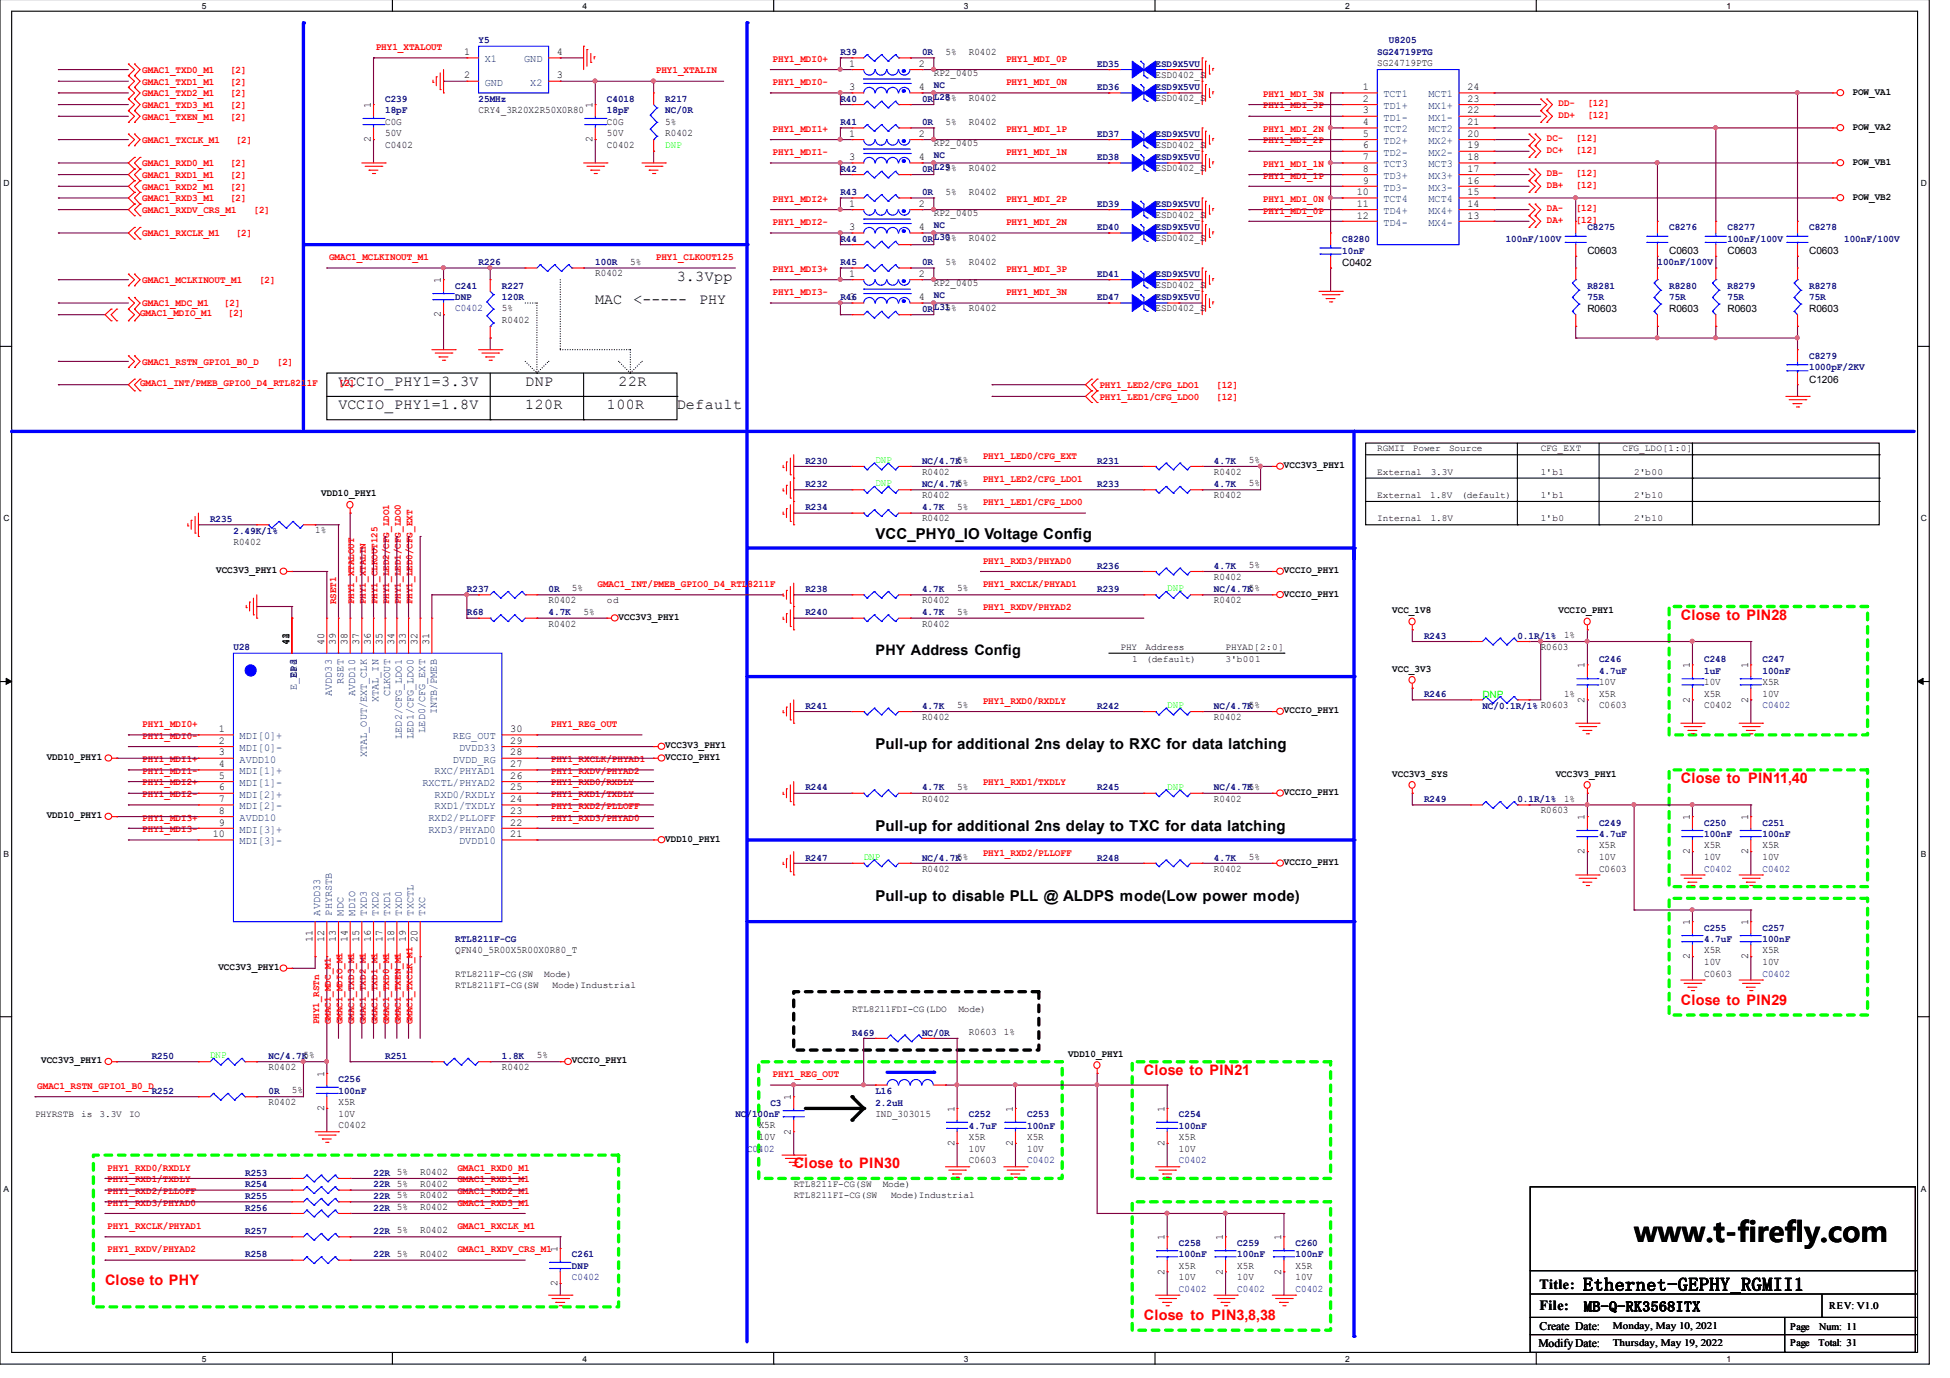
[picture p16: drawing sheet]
<svg xmlns="http://www.w3.org/2000/svg" width="297mm" height="210mm" viewBox="0 0 297 210" stroke-linecap="round" stroke-linejoin="round" font-family="sans-serif">
<defs><g id="words">
<text font-size="4.2" x="248.9" y="189.2">www.t-firefly.com</text>
<text font-size="2.8" x="241.1" y="196.6">Ethernet-GEPHY_RGMII1</text>
<g font-size="2.3">
<text x="90.7" y="46.3">MAC</text>
<text x="96.5" y="46.3">&lt;-----</text>
<text x="103.1" y="42.8">3.3Vpp</text>
<text x="106.5" y="46.3">PHY</text>
<text x="51.6" y="58.8">VCCIO_PHY1=3.3V</text>
<text x="80" y="58.8">DNP</text>
<text x="94.2" y="58.8">22R</text>
<text x="51.6" y="62.3">VCCIO_PHY1=1.8V</text>
<text x="80" y="62.3">120R</text>
<text x="92.5" y="62.3">100R</text>
<text x="103.1" y="62.3">Default</text>
<text x="133.3" y="82.1">VCC_PHY0_IO Voltage Config</text>
<text x="133.3" y="114.1">Pull-up for additional 2ns delay to RXC for data latching</text>
<text x="133.3" y="126.5">Pull-up for additional 2ns delay to TXC for data latching</text>
<text x="133.3" y="137.2">Pull-up to disable PLL @ ALDPS mode(Low power mode)</text>
</g>
<g font-size="2.2" fill="#f00">
<text x="256" y="94.4">Close to PIN28</text>
<text x="256" y="119.3">Close to PIN11,40</text>
<text x="256" y="153.1">Close to PIN29</text>
<text x="174.2" y="163.8">Close to PIN21</text>
<text x="120.9" y="178">Close to PIN30</text>
<text x="16" y="195.8">Close to PHY</text>
<text x="174.2" y="201.1">Close to PIN3,8,38</text>
</g>
<text font-size="2.2" x="133.3" y="99.8">PHY Address Config</text>
<g font-size="2.1">
<text x="234.5" y="196.3">Title:</text>
<text x="234.5" y="199.5">File:</text>
<text x="241.3" y="199.7">MB-Q-RK3568ITX</text>
</g>
<g font-size="1.8">
<text x="234.5" y="202.5">Create Date:</text>
<text x="234.4" y="205.2">Modify Date:</text>
</g>
<g font-size="1.6">
<text x="70.7" y="8.4">1</text>
<text x="70.7" y="12">2</text>
<text x="84.8" y="12">3</text>
<text x="84.8" y="8.4">4</text>
<text x="129.4" y="10.2">1</text>
<text x="140" y="10.2">2</text>
<text x="56.5" y="16.4" transform="rotate(-90 56.5 16.4)">1</text>
<text x="90.3" y="16.4" transform="rotate(-90 90.3 16.4)">1</text>
<text x="129.4" y="13.7">3</text>
<text x="140" y="13.7">4</text>
<text x="207.6" y="17.3">3</text>
<text x="207.6" y="15.5">2</text>
<text x="207.6" y="13.7">1</text>
<text x="223.5" y="13.7">24</text>
<text x="223.5" y="15.5">23</text>
<text x="223.5" y="17.3">22</text>
<text x="56.5" y="21.7" transform="rotate(-90 56.5 21.7)">2</text>
<text x="90.3" y="21.7" transform="rotate(-90 90.3 21.7)">2</text>
<text x="129.4" y="20.8">1</text>
<text x="140" y="20.8">2</text>
<text x="207.6" y="22.6">6</text>
<text x="207.6" y="20.8">5</text>
<text x="207.6" y="19.1">4</text>
<text x="223.5" y="19.1">21</text>
<text x="223.5" y="20.8">20</text>
<text x="223.5" y="22.6">19</text>
<text x="129.4" y="24.4">3</text>
<text x="140" y="24.4">4</text>
<text x="206.7" y="29.7">10</text>
<text x="207.6" y="28">9</text>
<text x="207.6" y="26.2">8</text>
<text x="207.6" y="24.4">7</text>
<text x="223.5" y="24.4">18</text>
<text x="223.5" y="26.2">17</text>
<text x="223.5" y="28">16</text>
<text x="223.5" y="29.7">15</text>
<text x="129.4" y="31.5">1</text>
<text x="129.4" y="35.1">3</text>
<text x="140" y="35.1">4</text>
<text x="140" y="31.5">2</text>
<text x="206.7" y="33.3">12</text>
<text x="206.7" y="31.5">11</text>
<text x="223.5" y="31.5">14</text>
<text x="223.5" y="33.3">13</text>
<text x="67.1" y="43.1" transform="rotate(-90 67.1 43.1)">1</text>
<text x="129.4" y="42.2">1</text>
<text x="129.4" y="45.7">3</text>
<text x="140" y="45.7">4</text>
<text x="140" y="42.2">2</text>
<text x="67.1" y="48.4" transform="rotate(-90 67.1 48.4)">2</text>
<text x="44" y="98.2" transform="rotate(-90 44 98.2)">41</text>
<text x="44" y="98.2" transform="rotate(-90 44 98.2)">42</text>
<text x="44" y="98.2" transform="rotate(-90 44 98.2)">43</text>
<text x="44" y="98.2" transform="rotate(-90 44 98.2)">44</text>
<text x="49.4" y="98.2" transform="rotate(-90 49.4 98.2)">40</text>
<text x="51.1" y="98.2" transform="rotate(-90 51.1 98.2)">39</text>
<text x="52.9" y="98.2" transform="rotate(-90 52.9 98.2)">38</text>
<text x="54.7" y="98.2" transform="rotate(-90 54.7 98.2)">37</text>
<text x="56.5" y="98.2" transform="rotate(-90 56.5 98.2)">36</text>
<text x="58.3" y="98.2" transform="rotate(-90 58.3 98.2)">35</text>
<text x="60" y="98.2" transform="rotate(-90 60 98.2)">34</text>
<text x="61.8" y="98.2" transform="rotate(-90 61.8 98.2)">33</text>
<text x="63.6" y="98.2" transform="rotate(-90 63.6 98.2)">32</text>
<text x="65.4" y="98.2" transform="rotate(-90 65.4 98.2)">31</text>
<text x="241.4" y="101.8" transform="rotate(-90 241.4 101.8)">1</text>
<text x="257.4" y="101.8" transform="rotate(-90 257.4 101.8)">1</text>
<text x="266.3" y="101.8" transform="rotate(-90 266.3 101.8)">1</text>
<text x="241.4" y="107" transform="rotate(-90 241.4 107)">2</text>
<text x="257.4" y="107" transform="rotate(-90 257.4 107)">2</text>
<text x="266.3" y="107" transform="rotate(-90 266.3 107)">2</text>
<text x="33.4" y="111.5">1</text>
<text x="33.4" y="113.3">2</text>
<text x="77.7" y="113.3">29</text>
<text x="77.7" y="111.5">30</text>
<text x="33.4" y="115.1">3</text>
<text x="33.4" y="116.9">4</text>
<text x="33.4" y="118.6">5</text>
<text x="77.7" y="118.6">26</text>
<text x="77.7" y="116.9">27</text>
<text x="77.7" y="115.1">28</text>
<text x="33.4" y="120.4">6</text>
<text x="33.4" y="122.2">7</text>
<text x="33.4" y="124">8</text>
<text x="33.4" y="125.7">9</text>
<text x="77.7" y="125.7">22</text>
<text x="77.7" y="124">23</text>
<text x="77.7" y="122.2">24</text>
<text x="77.7" y="120.4">25</text>
<text x="241.4" y="124.9" transform="rotate(-90 241.4 124.9)">1</text>
<text x="257.4" y="124.9" transform="rotate(-90 257.4 124.9)">1</text>
<text x="266.3" y="124.9" transform="rotate(-90 266.3 124.9)">1</text>
<text x="32.4" y="127.5">10</text>
<text x="77.7" y="127.5">21</text>
<text x="241.4" y="130.1" transform="rotate(-90 241.4 130.1)">2</text>
<text x="257.4" y="130.1" transform="rotate(-90 257.4 130.1)">2</text>
<text x="266.3" y="130.1" transform="rotate(-90 266.3 130.1)">2</text>
<text x="47.6" y="143.5" transform="rotate(-90 47.6 143.5)">11</text>
<text x="49.4" y="143.5" transform="rotate(-90 49.4 143.5)">12</text>
<text x="51.1" y="143.5" transform="rotate(-90 51.1 143.5)">13</text>
<text x="52.9" y="143.5" transform="rotate(-90 52.9 143.5)">14</text>
<text x="54.7" y="143.5" transform="rotate(-90 54.7 143.5)">15</text>
<text x="56.5" y="143.5" transform="rotate(-90 56.5 143.5)">16</text>
<text x="58.3" y="143.5" transform="rotate(-90 58.3 143.5)">17</text>
<text x="60" y="143.5" transform="rotate(-90 60 143.5)">18</text>
<text x="61.8" y="143.5" transform="rotate(-90 61.8 143.5)">19</text>
<text x="63.6" y="143.5" transform="rotate(-90 63.6 143.5)">20</text>
<text x="257.4" y="140.9" transform="rotate(-90 257.4 140.9)">1</text>
<text x="266.3" y="140.9" transform="rotate(-90 266.3 140.9)">1</text>
<text x="257.4" y="146.1" transform="rotate(-90 257.4 146.1)">2</text>
<text x="266.3" y="146.1" transform="rotate(-90 266.3 146.1)">2</text>
<text x="49.4" y="164" transform="rotate(-90 49.4 164)">1</text>
<text x="120.5" y="167.6" transform="rotate(-90 120.5 167.6)">1</text>
<text x="49.4" y="169.3" transform="rotate(-90 49.4 169.3)">2</text>
<text x="120.5" y="172.8" transform="rotate(-90 120.5 172.8)">2</text>
<text x="145.4" y="169.3" transform="rotate(-90 145.4 169.3)">1</text>
<text x="154.3" y="169.3" transform="rotate(-90 154.3 169.3)">1</text>
<text x="177.4" y="169.3" transform="rotate(-90 177.4 169.3)">1</text>
<text x="145.4" y="174.6" transform="rotate(-90 145.4 174.6)">2</text>
<text x="154.3" y="174.6" transform="rotate(-90 154.3 174.6)">2</text>
<text x="177.4" y="174.6" transform="rotate(-90 177.4 174.6)">2</text>
<text x="84.9" y="190.7" transform="rotate(-90 84.9 190.7)">1</text>
<text x="177.4" y="188.9" transform="rotate(-90 177.4 188.9)">1</text>
<text x="186.3" y="188.9" transform="rotate(-90 186.3 188.9)">1</text>
<text x="195.2" y="188.9" transform="rotate(-90 195.2 188.9)">1</text>
<text x="84.9" y="195.9" transform="rotate(-90 84.9 195.9)">2</text>
<text x="177.4" y="194.2" transform="rotate(-90 177.4 194.2)">2</text>
<text x="186.3" y="194.2" transform="rotate(-90 186.3 194.2)">2</text>
<text x="195.2" y="194.2" transform="rotate(-90 195.2 194.2)">2</text>
</g>
<g font-size="1.6" fill="#004080">
<text x="73.8" y="9.5">X1</text>
<text x="79.8" y="9.5">GND</text>
<text x="73.8" y="13.1">GND</text>
<text x="80.8" y="13.1">X2</text>
<text x="210.7" y="16.6">TD1+</text>
<text x="210.7" y="14.8">TCT1</text>
<text x="217.6" y="14.8">MCT1</text>
<text x="217.6" y="16.6">MX1+</text>
<text x="210.7" y="23.7">TD2-</text>
<text x="210.7" y="21.9">TD2+</text>
<text x="210.7" y="20.2">TCT2</text>
<text x="210.7" y="18.4">TD1-</text>
<text x="217.6" y="18.4">MX1-</text>
<text x="217.6" y="20.2">MCT2</text>
<text x="217.6" y="21.9">MX2+</text>
<text x="217.6" y="23.7">MX2-</text>
<text x="210.7" y="29.1">TD3-</text>
<text x="210.7" y="27.3">TD3+</text>
<text x="210.7" y="25.5">TCT3</text>
<text x="217.6" y="25.5">MCT3</text>
<text x="217.6" y="27.3">MX3+</text>
<text x="217.6" y="29.1">MX3-</text>
<text x="210.7" y="34.4">TD4-</text>
<text x="210.7" y="32.6">TD4+</text>
<text x="210.7" y="30.8">TCT4</text>
<text x="217.6" y="30.8">MCT4</text>
<text x="217.6" y="32.6">MX4+</text>
<text x="217.6" y="34.4">MX4-</text>
<text x="45.2" y="105.1" transform="rotate(-90 45.2 105.1)">E_Pad</text>
<text x="45.2" y="103.2" transform="rotate(-90 45.2 103.2)">EP2</text>
<text x="45.2" y="103.2" transform="rotate(-90 45.2 103.2)">EP3</text>
<text x="45.2" y="103.2" transform="rotate(-90 45.2 103.2)">EP4</text>
<text x="50.5" y="106" transform="rotate(-90 50.5 106)">AVDD33</text>
<text x="52.3" y="104.2" transform="rotate(-90 52.3 104.2)">RSET</text>
<text x="54.1" y="106" transform="rotate(-90 54.1 106)">AVDD10</text>
<text x="57.7" y="106.9" transform="rotate(-90 57.7 106.9)">XTAL_IN</text>
<text x="59.4" y="106" transform="rotate(-90 59.4 106)">CLKOUT</text>
<text x="36.5" y="112.6">MDI[0]+</text>
<text x="61.2" y="112.5" transform="rotate(-90 61.2 112.5)">LED2/CFG_LDO1</text>
<text x="63" y="112.5" transform="rotate(-90 63 112.5)">LED1/CFG_LDO0</text>
<text x="64.8" y="111.6" transform="rotate(-90 64.8 111.6)">LED0/CFG_EXT</text>
<text x="66.5" y="108.8" transform="rotate(-90 66.5 108.8)">INTB/PMEB</text>
<text x="69" y="112.6">REG_OUT</text>
<text x="36.5" y="114.4">MDI[0]-</text>
<text x="36.5" y="116.2">AVDD10</text>
<text x="36.5" y="118">MDI[1]+</text>
<text x="36.5" y="119.7">MDI[1]-</text>
<text x="55.9" y="115.3" transform="rotate(-90 55.9 115.3)">XTAL_OUT/EXT_CLK</text>
<text x="64.3" y="119.7">RXCTL/PHYAD2</text>
<text x="66.2" y="118">RXC/PHYAD1</text>
<text x="69" y="116.2">DVDD_RG</text>
<text x="69.9" y="114.4">DVDD33</text>
<text x="36.5" y="121.5">MDI[2]+</text>
<text x="36.5" y="123.3">MDI[2]-</text>
<text x="36.5" y="125.1">AVDD10</text>
<text x="65.3" y="125.1">RXD2/PLLOFF</text>
<text x="66.2" y="123.3">RXD1/TXDLY</text>
<text x="66.2" y="121.5">RXD0/RXDLY</text>
<text x="36.5" y="126.8">MDI[3]+</text>
<text x="36.5" y="128.6">MDI[3]-</text>
<text x="65.3" y="126.8">RXD3/PHYAD0</text>
<text x="69.9" y="128.6">DVDD10</text>
<text x="48.8" y="139.5" transform="rotate(-90 48.8 139.5)">AVDD33</text>
<text x="50.5" y="139.5" transform="rotate(-90 50.5 139.5)">PHYRSTB</text>
<text x="52.3" y="139.5" transform="rotate(-90 52.3 139.5)">MDC</text>
<text x="54.1" y="139.5" transform="rotate(-90 54.1 139.5)">MDIO</text>
<text x="55.9" y="139.5" transform="rotate(-90 55.9 139.5)">TXD3</text>
<text x="57.7" y="139.5" transform="rotate(-90 57.7 139.5)">TXD2</text>
<text x="59.4" y="139.5" transform="rotate(-90 59.4 139.5)">TXD1</text>
<text x="61.2" y="139.5" transform="rotate(-90 61.2 139.5)">TXD0</text>
<text x="63" y="139.5" transform="rotate(-90 63 139.5)">TXCTL</text>
<text x="64.8" y="139.5" transform="rotate(-90 64.8 139.5)">TXC</text>
</g>
<g font-size="1.5" fill="#f00">
<text x="21.7" y="11.1">GMAC1_TXD0_M1</text>
<text x="35.1" y="11.1">[2]</text>
<text x="57.2" y="7.6">PHY1_XTALOUT</text>
<text x="99.9" y="11.2">PHY1_XTALIN</text>
<text x="117.7" y="9.4">PHY1_MDI0+</text>
<text x="153.2" y="9.4">PHY1_MDI_0P</text>
<text x="21.7" y="14.7">GMAC1_TXD2_M1</text>
<text x="21.7" y="16.4">GMAC1_TXD3_M1</text>
<text x="21.7" y="12.9">GMAC1_TXD1_M1</text>
<text x="35.1" y="14.7">[2]</text>
<text x="35.1" y="16.4">[2]</text>
<text x="35.1" y="12.9">[2]</text>
<text x="117.7" y="13">PHY1_MDI0-</text>
<text x="153.2" y="13">PHY1_MDI_0N</text>
<text x="192.4" y="16.5">PHY1_MDI_3P</text>
<text x="192.4" y="14.7">PHY1_MDI_3N</text>
<text x="237.4" y="16.2">DD-</text>
<text x="237.4" y="18">DD+</text>
<text x="241.8" y="16.2">[12]</text>
<text x="241.8" y="18">[12]</text>
<text x="21.7" y="21.8">GMAC1_TXCLK_M1</text>
<text x="21.7" y="18.2">GMAC1_TXEN_M1</text>
<text x="35.1" y="18.2">[2]</text>
<text x="35.9" y="21.8">[2]</text>
<text x="117.7" y="20.1">PHY1_MDI1+</text>
<text x="117.7" y="23.6">PHY1_MDI1-</text>
<text x="153.2" y="23.6">PHY1_MDI_1N</text>
<text x="153.2" y="20.1">PHY1_MDI_1P</text>
<text x="192.4" y="21.9">PHY1_MDI_2P</text>
<text x="192.4" y="20.1">PHY1_MDI_2N</text>
<text x="235.6" y="21.5">DC-</text>
<text x="235.6" y="23.3">DC+</text>
<text x="240" y="21.5">[12]</text>
<text x="240" y="23.3">[12]</text>
<text x="21.7" y="28.9">GMAC1_RXD2_M1</text>
<text x="21.7" y="25.3">GMAC1_RXD0_M1</text>
<text x="21.7" y="27.1">GMAC1_RXD1_M1</text>
<text x="35.1" y="28.9">[2]</text>
<text x="35.1" y="25.3">[2]</text>
<text x="35.1" y="27.1">[2]</text>
<text x="192.4" y="27.2">PHY1_MDI_1P</text>
<text x="192.4" y="25.4">PHY1_MDI_1N</text>
<text x="235.6" y="26.9">DB-</text>
<text x="235.6" y="28.6">DB+</text>
<text x="240" y="26.9">[12]</text>
<text x="240" y="28.6">[12]</text>
<text x="21.7" y="30.7">GMAC1_RXD3_M1</text>
<text x="21.7" y="36">GMAC1_RXCLK_M1</text>
<text x="21.7" y="32.4">GMAC1_RXDV_CRS_M1</text>
<text x="35.1" y="30.7">[2]</text>
<text x="35.9" y="36">[2]</text>
<text x="38.6" y="32.4">[2]</text>
<text x="117.7" y="30.7">PHY1_MDI2+</text>
<text x="117.7" y="34.3">PHY1_MDI2-</text>
<text x="153.2" y="30.7">PHY1_MDI_2P</text>
<text x="153.2" y="34.3">PHY1_MDI_2N</text>
<text x="192.4" y="30.7">PHY1_MDI_0N</text>
<text x="192.4" y="32.5">PHY1_MDI_0P</text>
<text x="235.6" y="32.2">DA-</text>
<text x="235.6" y="34">DA+</text>
<text x="240" y="32.2">[12]</text>
<text x="240" y="34">[12]</text>
<text x="50.1" y="39.6">GMAC1_MCLKINOUT_M1</text>
<text x="99.9" y="39.6">PHY1_CLKOUT125</text>
<text x="117.7" y="41.4">PHY1_MDI3+</text>
<text x="153.2" y="41.4">PHY1_MDI_3P</text>
<text x="21.7" y="46.7">GMAC1_MDC_M1</text>
<text x="21.7" y="43.1">GMAC1_MCLKINOUT_M1</text>
<text x="34.1" y="46.7">[2]</text>
<text x="39.5" y="43.1">[2]</text>
<text x="117.7" y="45">PHY1_MDI3-</text>
<text x="153.2" y="45">PHY1_MDI_3N</text>
<text x="21.3" y="48.2">GMAC1_MDIO_M1</text>
<text x="34.7" y="48.2">[2]</text>
<text x="21.3" y="58.9">GMAC1_INT/PMEB_GPIO0_D4_RTL8211F</text>
<text x="21.7" y="55.6">GMAC1_RSTN_GPIO1_B0_D</text>
<text x="42.2" y="55.6">[2]</text>
<text x="51.6" y="58.9">[2]</text>
<text x="167.5" y="59.1">PHY1_LED2/CFG_LDO1</text>
<text x="185.3" y="59.1">[12]</text>
<text x="167.5" y="60.9">PHY1_LED1/CFG_LDO0</text>
<text x="185.3" y="60.9">[12]</text>
<text x="149.7" y="69.9">PHY1_LED0/CFG_EXT</text>
<text x="149.7" y="73.4">PHY1_LED2/CFG_LDO1</text>
<text x="149.7" y="77">PHY1_LED1/CFG_LDO0</text>
<text x="91" y="89.4">GMAC1_INT/PMEB_GPIO0_D4_RTL8211F</text>
<text x="149.7" y="89.4">PHY1_RXCLK/PHYAD1</text>
<text x="149.7" y="85.9">PHY1_RXD3/PHYAD0</text>
<text x="51.2" y="92" transform="rotate(-90 51.2 92)">RSET1</text>
<text x="53.9" y="92" transform="rotate(-90 53.9 92)">PHY1_XTALOUT</text>
<text x="55.7" y="92" transform="rotate(-90 55.7 92)">PHY1_XTALIN</text>
<text x="57.5" y="92" transform="rotate(-90 57.5 92)">PHY1_CLKOUT125</text>
<text x="59.3" y="92" transform="rotate(-90 59.3 92)">PHY1_LED2/CFG_LDO1</text>
<text x="61" y="92" transform="rotate(-90 61 92)">PHY1_LED1/CFG_LDO0</text>
<text x="62.8" y="92" transform="rotate(-90 62.8 92)">PHY1_LED0/CFG_EXT</text>
<text x="149.7" y="93">PHY1_RXDV/PHYAD2</text>
<text x="149.7" y="107.2">PHY1_RXD0/RXDLY</text>
<text x="21.7" y="112.5">PHY1_MDI0-</text>
<text x="21.7" y="110.8">PHY1_MDI0+</text>
<text x="83.9" y="110.8">PHY1_REG_OUT</text>
<text x="21.7" y="119.6">PHY1_MDI2+</text>
<text x="21.7" y="117.9">PHY1_MDI1-</text>
<text x="21.7" y="116.1">PHY1_MDI1+</text>
<text x="83.9" y="119.6">PHY1_RXD0/RXDLY</text>
<text x="83.9" y="117.9">PHY1_RXDV/PHYAD2</text>
<text x="83.9" y="116.1">PHY1_RXCLK/PHYAD1</text>
<text x="149.7" y="119.6">PHY1_RXD1/TXDLY</text>
<text x="21.7" y="125">PHY1_MDI3+</text>
<text x="21.7" y="121.4">PHY1_MDI2-</text>
<text x="83.9" y="125">PHY1_RXD3/PHYAD0</text>
<text x="83.9" y="121.4">PHY1_RXD1/TXDLY</text>
<text x="83.9" y="123.2">PHY1_RXD2/PLLOFF</text>
<text x="21.7" y="126.8">PHY1_MDI3-</text>
<text x="149.7" y="130.3">PHY1_RXD2/PLLOFF</text>
<text x="48.6" y="156.1" transform="rotate(-90 48.6 156.1)">PHY1_RSTn</text>
<text x="50.4" y="156.1" transform="rotate(-90 50.4 156.1)">GMAC1_MDC_M1</text>
<text x="52.2" y="156.1" transform="rotate(-90 52.2 156.1)">GMAC1_MDIO_M1</text>
<text x="53.9" y="156.1" transform="rotate(-90 53.9 156.1)">GMAC1_TXD3_M1</text>
<text x="55.7" y="156.1" transform="rotate(-90 55.7 156.1)">GMAC1_TXD2_M1</text>
<text x="57.5" y="156.1" transform="rotate(-90 57.5 156.1)">GMAC1_TXD1_M1</text>
<text x="59.3" y="156.1" transform="rotate(-90 59.3 156.1)">GMAC1_TXD0_M1</text>
<text x="61" y="156.1" transform="rotate(-90 61 156.1)">GMAC1_TXEN_M1</text>
<text x="62.8" y="156.1" transform="rotate(-90 62.8 156.1)">GMAC1_TXCLK_M1</text>
<text x="5.7" y="165.9">GMAC1_RSTN_GPIO1_B0_D</text>
<text x="117.7" y="164.1">PHY1_REG_OUT</text>
<text x="16.3" y="178.3">PHY1_RXD0/RXDLY</text>
<text x="69.7" y="178.3">GMAC1_RXD0_M1</text>
<text x="16.3" y="183.7">PHY1_RXD3/PHYAD0</text>
<text x="16.3" y="181.9">PHY1_RXD2/PLLOFF</text>
<text x="16.3" y="180.1">PHY1_RXD1/TXDLY</text>
<text x="69.7" y="181.9">GMAC1_RXD2_M1</text>
<text x="69.7" y="183.7">GMAC1_RXD3_M1</text>
<text x="69.7" y="180.1">GMAC1_RXD1_M1</text>
<text x="16.3" y="190.8">PHY1_RXDV/PHYAD2</text>
<text x="16.3" y="187.2">PHY1_RXCLK/PHYAD1</text>
<text x="69.7" y="187.2">GMAC1_RXCLK_M1</text>
<text x="69.7" y="190.8">GMAC1_RXDV_CRS_M1</text>
</g>
<g font-size="1.5" fill="#000080">
<text x="72.9" y="6.6">Y5</text>
<text x="128" y="8.4">R39</text>
<text x="140.5" y="8.4">0R</text>
<text x="167.1" y="10.2">ED35</text>
<text x="176" y="10.2">ESD9X5VU</text>
<text x="209.8" y="8.4">SG24719PTG</text>
<text x="211.6" y="6.6">U8205</text>
<text x="58.7" y="15.5">C239</text>
<text x="58.7" y="17.3">18pF</text>
<text x="72.9" y="15.5">25MHz</text>
<text x="92.5" y="15.5">C4018</text>
<text x="92.5" y="17.3">18pF</text>
<text x="101.3" y="15.5">R217</text>
<text x="101.3" y="17.3">NC/0R</text>
<text x="128" y="15.5">R40</text>
<text x="140.5" y="15.5">0RL28</text>
<text x="142.2" y="13.4">NC</text>
<text x="167.1" y="13.7">ED36</text>
<text x="176" y="13.7">ESD9X5VU</text>
<text x="128" y="19.1">R41</text>
<text x="140.5" y="19.1">0R</text>
<text x="167.1" y="20.8">ED37</text>
<text x="176" y="20.8">ESD9X5VU</text>
<text x="128" y="29.7">R43</text>
<text x="128" y="26.2">R42</text>
<text x="140.5" y="29.7">0R</text>
<text x="140.5" y="26.2">0RL29</text>
<text x="142.2" y="24.1">NC</text>
<text x="167.1" y="24.4">ED38</text>
<text x="176" y="24.4">ESD9X5VU</text>
<text x="142.2" y="34.7">NC</text>
<text x="167.1" y="35.1">ED40</text>
<text x="167.1" y="31.5">ED39</text>
<text x="176" y="35.1">ESD9X5VU</text>
<text x="176" y="31.5">ESD9X5VU</text>
<text x="241.8" y="35.1">C8275</text>
<text x="254.3" y="35.1">C8276</text>
<text x="263.1" y="35.1">C8277</text>
<text x="275.6" y="35.1">C8278</text>
<text x="72.9" y="40.4">R226</text>
<text x="90.7" y="40.4">100R</text>
<text x="128" y="36.8">R44</text>
<text x="128" y="40.4">R45</text>
<text x="140.5" y="36.8">0RL30</text>
<text x="140.5" y="40.4">0R</text>
<text x="204.5" y="36.8">C8280</text>
<text x="204.5" y="38.6">10nF</text>
<text x="229.4" y="36.8">100nF/100V</text>
<text x="252.5" y="40.4">100nF/100V</text>
<text x="263.1" y="36.8">100nF/100V</text>
<text x="280.9" y="36.8">100nF/100V</text>
<text x="69.3" y="44">C241</text>
<text x="69.3" y="45.7">DNP</text>
<text x="69.3" y="47.4">C0402</text>
<text x="76.5" y="44">R227</text>
<text x="76.5" y="45.7">120R</text>
<text x="128" y="45.7">R46</text>
<text x="140.5" y="47.5">0RL31</text>
<text x="142.2" y="45.4">NC</text>
<text x="167.1" y="45.7">ED47</text>
<text x="167.1" y="42.2">ED41</text>
<text x="176" y="45.7">ESD9X5VU</text>
<text x="176" y="42.2">ESD9X5VU</text>
<text x="241.8" y="44">R8281</text>
<text x="241.8" y="45.7">75R</text>
<text x="254.3" y="44">R8280</text>
<text x="254.3" y="45.7">75R</text>
<text x="263.1" y="44">R8279</text>
<text x="263.1" y="45.7">75R</text>
<text x="275.6" y="44">R8278</text>
<text x="275.6" y="45.7">75R</text>
<text x="275.6" y="54.6">C8279</text>
<text x="275.6" y="56.4">1000pF/2KV</text>
<text x="122.7" y="70.6">R230</text>
<text x="140.5" y="70.6">NC/4.7K5%</text>
<text x="167.1" y="70.6">R231</text>
<text x="184.9" y="70.6">4.7K</text>
<text x="122.7" y="77.7">R234</text>
<text x="122.7" y="74.2">R232</text>
<text x="140.5" y="77.7">4.7K</text>
<text x="140.5" y="74.2">NC/4.7K5%</text>
<text x="167.1" y="74.2">R233</text>
<text x="184.9" y="74.2">4.7K</text>
<text x="32" y="79.5">R235</text>
<text x="35.6" y="81.3">2.49K/1%</text>
<text x="167.1" y="86.6">R236</text>
<text x="184.9" y="86.6">4.7K</text>
<text x="71.1" y="93.7">R68</text>
<text x="71.1" y="90.2">R237</text>
<text x="83.6" y="93.7">4.7K</text>
<text x="83.6" y="90.2">0R</text>
<text x="122.7" y="93.7">R240</text>
<text x="122.7" y="90.2">R238</text>
<text x="140.5" y="93.7">4.7K</text>
<text x="140.5" y="90.2">4.7K</text>
<text x="167.1" y="90.2">R239</text>
<text x="184.9" y="90.2">NC/4.7K5%</text>
<text x="35.6" y="99.1">U28</text>
<text x="216.9" y="97.3">R243</text>
<text x="231.1" y="97.3">0.1R/1%</text>
<text x="243.6" y="100.9">C246</text>
<text x="259.6" y="100.9">C248</text>
<text x="268.5" y="100.9">C247</text>
<text x="122.7" y="108">R241</text>
<text x="140.5" y="108">4.7K</text>
<text x="167.1" y="108">R242</text>
<text x="184.9" y="108">NC/4.7K5%</text>
<text x="216.9" y="106.2">R246</text>
<text x="225.8" y="108">NC/0.1R/1% R0603</text>
<text x="243.6" y="102.6">4.7uF</text>
<text x="259.6" y="102.6">1uF</text>
<text x="268.5" y="102.6">100nF</text>
<text x="268.5" y="107.9">C0402</text>
<text x="122.7" y="120.4">R244</text>
<text x="140.5" y="120.4">4.7K</text>
<text x="167.1" y="120.4">R245</text>
<text x="184.9" y="120.4">NC/4.7K5%</text>
<text x="216.9" y="122.2">R249</text>
<text x="231.1" y="122.2">0.1R/1%</text>
<text x="243.6" y="125.7">C249</text>
<text x="259.6" y="125.7">C250</text>
<text x="268.5" y="125.7">C251</text>
<text x="122.7" y="131.1">R247</text>
<text x="140.5" y="131.1">NC/4.7K5%</text>
<text x="167.1" y="131.1">R248</text>
<text x="184.9" y="131.1">4.7K</text>
<text x="243.6" y="127.5">4.7uF</text>
<text x="259.6" y="127.5">100nF</text>
<text x="268.5" y="127.5">100nF</text>
<text x="259.6" y="132.8">C0402</text>
<text x="268.5" y="132.8">C0402</text>
<text x="69.3" y="143.5">RTL8211F-CG</text>
<text x="259.6" y="141.7">C255</text>
<text x="259.6" y="143.5">4.7uF</text>
<text x="268.5" y="141.7">C257</text>
<text x="268.5" y="143.5">100nF</text>
<text x="268.5" y="148.8">C0402</text>
<text x="23.1" y="161.3">R250</text>
<text x="40.9" y="161.3">NC/4.7K5%</text>
<text x="58.7" y="161.3">R251</text>
<text x="76.5" y="161.3">1.8K</text>
<text x="129.8" y="157.7">R469</text>
<text x="140.5" y="157.7">NC/0R</text>
<text x="23.1" y="166.6">R252</text>
<text x="40.9" y="166.6">0R</text>
<text x="51.6" y="164.9">C256</text>
<text x="51.6" y="166.6">100nF</text>
<text x="133.3" y="166.6">L16</text>
<text x="112" y="170.2">NC/100nF</text>
<text x="117.3" y="168.4">C3</text>
<text x="133.3" y="168.4">2.2uH</text>
<text x="147.6" y="170.2">C252</text>
<text x="147.6" y="172">4.7uF</text>
<text x="156.5" y="170.2">C253</text>
<text x="156.5" y="172">100nF</text>
<text x="179.6" y="170.2">C254</text>
<text x="179.6" y="172">100nF</text>
<text x="37.3" y="179.1">R253</text>
<text x="56.9" y="179.1">22R 5%</text>
<text x="113.8" y="175.4">C0402</text>
<text x="156.5" y="177.2">C0402</text>
<text x="179.6" y="177.2">C0402</text>
<text x="37.3" y="182.6">R255</text>
<text x="37.3" y="180.9">R254</text>
<text x="37.3" y="184.4">R256</text>
<text x="56.9" y="182.6">22R 5%</text>
<text x="56.9" y="180.9">22R 5%</text>
<text x="56.9" y="184.4">22R 5%</text>
<text x="37.3" y="188">R257</text>
<text x="37.3" y="191.5">R258</text>
<text x="56.9" y="188">22R 5%</text>
<text x="56.9" y="191.5">22R 5%</text>
<text x="87.1" y="191.5">C261</text>
<text x="179.6" y="189.8">C258</text>
<text x="179.6" y="191.5">100nF</text>
<text x="188.5" y="189.8">C259</text>
<text x="188.5" y="191.5">100nF</text>
<text x="197.4" y="189.8">C260</text>
<text x="197.4" y="191.5">100nF</text>
<text x="87.1" y="193.3">DNP</text>
<text x="87.1" y="195">C0402</text>
<text x="179.6" y="196.8">C0402</text>
<text x="188.5" y="196.8">C0402</text>
<text x="197.4" y="196.8">C0402</text>
</g>
<g font-size="1.5">
<text x="142.2" y="11.5">RP2_0405</text>
<text x="144" y="8.3">5%</text>
<text x="147.6" y="8.3">R0402</text>
<text x="176" y="11.9">ESD0402_S</text>
<text x="209.8" y="10.1">SG24719PTG</text>
<text x="72.9" y="17.2">CRY4_3R20X2R50X0R80</text>
<text x="144" y="15.4">5%</text>
<text x="147.6" y="15.4">R0402</text>
<text x="176" y="15.4">ESD0402_S</text>
<text x="282.2" y="14.4">POW_VA1</text>
<text x="58.7" y="22.5">C0402</text>
<text x="58.7" y="19">C0G</text>
<text x="58.7" y="20.8">50V</text>
<text x="92.5" y="22.5">C0402</text>
<text x="92.5" y="19">C0G</text>
<text x="92.5" y="20.8">50V</text>
<text x="101.3" y="20.8">R0402</text>
<text x="101.3" y="19">5%</text>
<text x="142.2" y="22.2">RP2_0405</text>
<text x="144" y="19">5%</text>
<text x="147.6" y="19">R0402</text>
<text x="176" y="22.5">ESD0402_S</text>
<text x="282.2" y="19.7">POW_VA2</text>
<text x="144" y="29.6">5%</text>
<text x="144" y="26.1">5%</text>
<text x="147.6" y="29.6">R0402</text>
<text x="147.6" y="26.1">R0402</text>
<text x="176" y="26.1">ESD0402_S</text>
<text x="282.2" y="25.1">POW_VB1</text>
<text x="142.2" y="32.9">RP2_0405</text>
<text x="176" y="33.2">ESD0402_S</text>
<text x="282.2" y="30.4">POW_VB2</text>
<text x="96" y="40.3">5%</text>
<text x="144" y="36.8">5%</text>
<text x="144" y="40.3">5%</text>
<text x="147.6" y="36.8">R0402</text>
<text x="147.6" y="40.3">R0402</text>
<text x="176" y="36.8">ESD0402_S</text>
<text x="204.5" y="40.5">C0402</text>
<text x="241.8" y="38.7">C0603</text>
<text x="254.3" y="38.7">C0603</text>
<text x="263.1" y="38.7">C0603</text>
<text x="275.6" y="38.7">C0603</text>
<text x="76.5" y="47.4">5%</text>
<text x="90.7" y="42.1">R0402</text>
<text x="142.2" y="43.5">RP2_0405</text>
<text x="144" y="47.4">5%</text>
<text x="147.6" y="47.4">R0402</text>
<text x="176" y="47.4">ESD0402_S</text>
<text x="176" y="43.9">ESD0402_S</text>
<text x="241.8" y="47.6">R0603</text>
<text x="254.3" y="47.6">R0603</text>
<text x="263.1" y="47.6">R0603</text>
<text x="275.6" y="47.6">R0603</text>
<text x="76.5" y="49.2">R0402</text>
<text x="275.6" y="58.3">C1206</text>
<text x="190.2" y="70.5">5%</text>
<text x="195.6" y="71.3">VCC3V3_PHY1</text>
<text x="48.9" y="75.6">VDD10_PHY1</text>
<text x="140.5" y="72.3">R0402</text>
<text x="140.5" y="75.9">R0402</text>
<text x="145.8" y="77.7">5%</text>
<text x="184.9" y="72.3">R0402</text>
<text x="184.9" y="75.9">R0402</text>
<text x="190.2" y="74.1">5%</text>
<text x="35.6" y="83">R0402</text>
<text x="48" y="81.2">1%</text>
<text x="140.5" y="79.4">R0402</text>
<text x="32.9" y="87.3">VCC3V3_PHY1</text>
<text x="184.9" y="88.3">R0402</text>
<text x="190.2" y="86.5">5%</text>
<text x="195.6" y="87.3">VCCIO_PHY1</text>
<text x="83.6" y="95.4">R0402</text>
<text x="83.6" y="91.9">R0402</text>
<text x="87.1" y="90.1">5%</text>
<text x="88.9" y="93.7">5%</text>
<text x="94.2" y="94.4">VCC3V3_PHY1</text>
<text x="140.5" y="95.4">R0402</text>
<text x="140.5" y="91.9">R0402</text>
<text x="145.8" y="93.7">5%</text>
<text x="145.8" y="90.1">5%</text>
<text x="184.9" y="91.9">R0402</text>
<text x="195.6" y="90.9">VCCIO_PHY1</text>
<text x="212.1" y="93.4">VCC_1V8</text>
<text x="237.4" y="93.4">VCCIO_PHY1</text>
<text x="234.7" y="99">R0603</text>
<text x="238.3" y="97.2">1%</text>
<text x="145.8" y="107.9">5%</text>
<text x="212.1" y="102.3">VCC_3V3</text>
<text x="238.3" y="106.1">1%</text>
<text x="243.6" y="107.9">C0603</text>
<text x="243.6" y="106.1">X5R</text>
<text x="243.6" y="104.3">10V</text>
<text x="259.6" y="107.9">C0402</text>
<text x="259.6" y="106.1">X5R</text>
<text x="259.6" y="104.3">10V</text>
<text x="268.5" y="104.3">X5R</text>
<text x="268.5" y="106.1">10V</text>
<text x="101.3" y="114">VCC3V3_PHY1</text>
<text x="140.5" y="109.7">R0402</text>
<text x="184.9" y="109.7">R0402</text>
<text x="195.6" y="108.6">VCCIO_PHY1</text>
<text x="7.1" y="115.8">VDD10_PHY1</text>
<text x="101.3" y="115.8">VCCIO_PHY1</text>
<text x="212.1" y="118.3">VCC3V3_SYS</text>
<text x="237" y="118.3">VCC3V3_PHY1</text>
<text x="7.1" y="124.6">VDD10_PHY1</text>
<text x="140.5" y="122.1">R0402</text>
<text x="145.8" y="120.3">5%</text>
<text x="184.9" y="122.1">R0402</text>
<text x="195.6" y="121.1">VCCIO_PHY1</text>
<text x="234.7" y="123.9">R0603</text>
<text x="238.3" y="122.1">1%</text>
<text x="101.3" y="128.2">VDD10_PHY1</text>
<text x="190.2" y="131">5%</text>
<text x="195.6" y="131.8">VCCIO_PHY1</text>
<text x="243.6" y="129.2">X5R</text>
<text x="243.6" y="131">10V</text>
<text x="259.6" y="129.2">X5R</text>
<text x="259.6" y="131">10V</text>
<text x="268.5" y="129.2">X5R</text>
<text x="268.5" y="131">10V</text>
<text x="140.5" y="132.8">R0402</text>
<text x="184.9" y="132.8">R0402</text>
<text x="243.6" y="132.8">C0603</text>
<text x="33.3" y="147.8">VCC3V3_PHY1</text>
<text x="69.3" y="145.2">QFN40_5R00X5R00X0R80_T</text>
<text x="259.6" y="148.8">C0603</text>
<text x="259.6" y="145.2">X5R</text>
<text x="259.6" y="147">10V</text>
<text x="268.5" y="145.2">X5R</text>
<text x="268.5" y="147">10V</text>
<text x="6.3" y="162">VCC3V3_PHY1</text>
<text x="81.8" y="161.2">5%</text>
<text x="87.1" y="162">VCCIO_PHY1</text>
<text x="147.6" y="157.7">R0603</text>
<text x="152.9" y="157.7">1%</text>
<text x="162.7" y="161">VDD10_PHY1</text>
<text x="40.9" y="163">R0402</text>
<text x="44.4" y="166.6">5%</text>
<text x="76.5" y="163">R0402</text>
<text x="40.9" y="168.3">R0402</text>
<text x="51.6" y="171.9">C0402</text>
<text x="51.6" y="168.3">X5R</text>
<text x="51.6" y="170.1">10V</text>
<text x="115.6" y="171.9">X5R</text>
<text x="115.6" y="173.7">10V</text>
<text x="133.3" y="170.1">IND_303015</text>
<text x="147.6" y="173.7">X5R</text>
<text x="156.5" y="173.7">X5R</text>
<text x="179.6" y="173.7">X5R</text>
<text x="64" y="179">R0402</text>
<text x="147.6" y="177.2">C0603</text>
<text x="147.6" y="175.4">10V</text>
<text x="156.5" y="175.4">10V</text>
<text x="179.6" y="175.4">10V</text>
<text x="64" y="182.6">R0402</text>
<text x="64" y="180.8">R0402</text>
<text x="64" y="184.3">R0402</text>
<text x="64" y="187.9">R0402</text>
<text x="64" y="191.4">R0402</text>
<text x="179.6" y="193.2">X5R</text>
<text x="179.6" y="195">10V</text>
<text x="188.5" y="193.2">X5R</text>
<text x="188.5" y="195">10V</text>
<text x="197.4" y="193.2">X5R</text>
<text x="197.4" y="195">10V</text>
<text x="245.7" y="202.4">Monday, May 10, 2021</text>
<text x="272.7" y="202.5">Page</text>
<text x="277.1" y="202.5">Num: 11</text>
<text x="278.6" y="199.3">REV: V1.0</text>
<text x="245.7" y="205.1">Thursday, May 19, 2022</text>
<text x="272.7" y="205.1">Page</text>
<text x="277" y="205.1">Total: 31</text>
</g>
<g font-size="1.5" fill="#0f0">
<text x="101.3" y="22.5">DNP</text>
<text x="133.3" y="70.5">DNP</text>
<text x="133.3" y="74.1">DNP</text>
<text x="177.8" y="90.1">DNP</text>
<text x="177.8" y="107.9">DNP</text>
<text x="225.8" y="106.3">DNP</text>
<text x="177.8" y="120.3">DNP</text>
<text x="131.6" y="131">DNP</text>
<text x="32" y="161.2">DNP</text>
</g>
<g font-size="1.4">
<text x="209.8" y="68.8">RGMII</text>
<text x="215.2" y="68.8">Power</text>
<text x="220.7" y="68.8">Source</text>
<text x="234.7" y="68.8">CFG_EXT</text>
<text x="247.1" y="68.8">CFG_LDO[1:0]</text>
<text x="209.8" y="72.3">External</text>
<text x="209.8" y="75.9">External</text>
<text x="217.9" y="75.9">1.8V</text>
<text x="217.9" y="72.3">3.3V</text>
<text x="222.6" y="75.9">(default)</text>
<text x="234.7" y="72.3">1'b1</text>
<text x="234.7" y="75.9">1'b1</text>
<text x="248.9" y="72.3">2'b00</text>
<text x="248.9" y="75.9">2'b10</text>
<text x="209.8" y="79.4">Internal</text>
<text x="217.9" y="79.4">1.8V</text>
<text x="234.7" y="79.4">1'b0</text>
<text x="248.9" y="79.4">2'b10</text>
<text x="92.5" y="91.9">od</text>
<text x="170.7" y="99">PHY</text>
<text x="172.5" y="100.8">1</text>
<text x="174.5" y="99">Address</text>
<text x="174.6" y="100.8">(default)</text>
<text x="186.7" y="99">PHYAD[2:0]</text>
<text x="186.7" y="100.8">3'b001</text>
<text x="69.3" y="148.8">RTL8211F-CG(SW</text>
<text x="82.9" y="148.8">Mode)</text>
<text x="69.3" y="150.6">RTL8211FI-CG(SW</text>
<text x="84.2" y="150.6">Mode)Industrial</text>
<text x="129.8" y="154.1">RTL8211FDI-CG(LDO</text>
<text x="146" y="154.1">Mode)</text>
<text x="5.3" y="170.1">PHYRSTB</text>
<text x="12.4" y="170.1">is</text>
<text x="15.2" y="170.1">3.3V</text>
<text x="19.7" y="170.1">IO</text>
<text x="120.9" y="180.8">RTL8211F-CG(SW</text>
<text x="120.9" y="182.6">RTL8211FI-CG(SW</text>
<text x="134.5" y="180.8">Mode)</text>
<text x="135.7" y="182.6">Mode)Industrial</text>
</g>
<g font-size="1.3">
<text x="30.7" y="1.4">5</text>
<text x="88.7" y="1.4">4</text>
<text x="146.8" y="1.4">3</text>
<text x="204.9" y="1.4">2</text>
<text x="263" y="1.4">1</text>
<text x=".5" y="28.4">D</text>
<text x="292.6" y="28.4">D</text>
<text x=".5" y="79.4">C</text>
<text x="292.6" y="79.4">C</text>
<text x=".5" y="130.5">B</text>
<text x="292.6" y="130.5">B</text>
<text x=".5" y="181.5">A</text>
<text x="292.6" y="181.5">A</text>
<text x="30.7" y="207.4">5</text>
<text x="88.7" y="207.4">4</text>
<text x="146.8" y="207.4">3</text>
<text x="204.9" y="207.4">2</text>
<text x="263" y="207.4">1</text>
</g>
</g></defs>
<path d="M0 -.1v207.9h293.9v-207.9M1.8 1.7h290.3v204.3h-290.3z" fill="none" stroke="#000" stroke-width=".17"/>
<g fill="#fff">
<path d="M30.7 .2h.6v1.3h-.6z"/>
<path d="M30.7 206.3h.6v1.3h-.6z"/>
</g>
<path d="M59.8 -.1v1.8M59.8 206v1.8" fill="none" stroke="#000" stroke-width=".17"/>
<g fill="#fff">
<path d="M88.7 .2h.6v1.3h-.6z"/>
<path d="M88.7 206.3h.6v1.3h-.6z"/>
</g>
<path d="M117.9 -.1v1.8M117.9 206v1.8" fill="none" stroke="#000" stroke-width=".17"/>
<g fill="#fff">
<path d="M146.8 .2h.6v1.3h-.6z"/>
<path d="M146.8 206.3h.6v1.3h-.6z"/>
</g>
<path d="M175.9 -.1v1.8M175.9 206v1.8" fill="none" stroke="#000" stroke-width=".17"/>
<g fill="#fff">
<path d="M204.9 .2h.6v1.3h-.6z"/>
<path d="M204.9 206.3h.6v1.3h-.6z"/>
</g>
<path d="M234 -.1v1.8M234 206v1.8" fill="none" stroke="#000" stroke-width=".17"/>
<g fill="#fff">
<path d="M263 .2h.6v1.3h-.6z"/>
<path d="M263 206.3h.6v1.3h-.6z"/>
<path d="M.5 27.2h.9v1.3h-.9z"/>
<path d="M292.6 27.2h.9v1.3h-.9z"/>
<path d="M.5 78.2h.9v1.4h-.9z"/>
<path d="M292.6 78.2h.9v1.4h-.9z"/>
</g>
<path d="M0 52.8h1.8M292.1 52.8h1.8" fill="none" stroke="#000" stroke-width=".17"/>
<g fill="#fff">
<path d="M.5 129.3h.8v1.4h-.8z"/>
<path d="M292.6 129.3h.8v1.4h-.8z"/>
</g>
<path d="M0 103.8h1.8M292.1 103.8h1.8" fill="none" stroke="#000" stroke-width=".17"/>
<path d="M.9 103.3l.9 .5-.9 .4zM292.1 103.8l.8-.5v.9z" fill="#000" stroke="#000" stroke-width=".15"/>
<g fill="#fff">
<path d="M.5 180.4h.7v1.3h-.7z"/>
<path d="M292.6 180.4h.7v1.3h-.7z"/>
</g>
<path d="M0 154.9h1.8M292.1 154.9h1.8" fill="none" stroke="#000" stroke-width=".17"/>
<path d="M254.3 117.3h30.2v17.8h-30.2zM254.3 136.8h30.2v17.8h-30.2zM172.5 161.7h30.2v17.8h-30.2zM172.5 183.1h30.2v19.5h-30.2z" fill="none" stroke="#0f0" stroke-width=".51" stroke-dasharray="1 1"/>
<path d="M113.8 127.9h92.4" fill="none" stroke="#00f" stroke-width=".51"/>
<circle cx="206.2" cy="127.9" r=".25" fill="#00f"/>
<path d="M113.8 103.1h92.4" fill="none" stroke="#00f" stroke-width=".51"/>
<circle cx="206.2" cy="103.1" r=".25" fill="#00f"/>
<path d="M122.7 168.8h8.9M129.8 167.1l1.8 1.7M131.6 168.8l-1.8 1.8" fill="none" stroke="#000" stroke-width=".51"/>
<g fill="#000">
<circle cx="129.8" cy="167.1" r=".25"/>
<circle cx="129.8" cy="170.6" r=".25"/>
<circle cx="131.6" cy="168.8" r=".25"/>
</g>
<path d="M115.6 161.7h46.2v17.8h-46.2z" fill="none" stroke="#0f0" stroke-width=".51" stroke-dasharray="1 1"/>
<path d="M113.8 83.5h92.4" fill="none" stroke="#00f" stroke-width=".51"/>
<circle cx="206.2" cy="83.5" r=".25" fill="#00f"/>
<g fill="none" stroke="#000" stroke-width=".17">
<path d="M208 67.5h49.8v12.4h-49.8zM208 69.3h78.3M208 72.8h78.3M208 76.4h78.3M231.1 79.9h.1M231.1 67.5v12.4M243.6 79.9h.1M243.6 67.5v12.4M257.8 67.5h28.5v12.4h-28.5zM257.8 69.3h.1M257.8 72.8h.1M257.8 76.4h.1"/>
<path d="M286.3 69.3h.1M286.3 72.8h.1M286.3 76.4h.1M168.9 99.5h26.7M195.6 99.5h.1"/>
</g>
<path d="M120.9 151.1h37.3v8.8h-37.3z" fill="none" stroke="#000" stroke-width=".51" stroke-dasharray="1 1"/>
<path d="M254.3 92.4h30.2v19.5h-30.2zM14.2 176h80v23.1h-80z" fill="none" stroke="#0f0" stroke-width=".51" stroke-dasharray="1 1"/>
<path d="M206.2 83.5v19.6" fill="none" stroke="#00f" stroke-width=".51"/>
<circle cx="206.2" cy="83.5" r=".25" fill="#00f"/>
<path d="M1.8 65.7h289.8" fill="none" stroke="#00f" stroke-width=".51"/>
<circle cx="1.8" cy="65.7" r=".25" fill="#00f"/>
<path d="M113.8 140.4h92.4" fill="none" stroke="#00f" stroke-width=".51"/>
<circle cx="206.2" cy="140.4" r=".25" fill="#00f"/>
<path d="M206.2 103.1v100.5" fill="none" stroke="#00f" stroke-width=".51"/>
<circle cx="206.2" cy="203.6" r=".25" fill="#00f"/>
<path d="M46.2 37.3h67.6" fill="none" stroke="#00f" stroke-width=".51"/>
<circle cx="113.8" cy="37.3" r=".25" fill="#00f"/>
<path d="M206.2 65.7v19.6" fill="none" stroke="#00f" stroke-width=".51"/>
<circle cx="206.2" cy="65.7" r=".25" fill="#00f"/>
<path d="M113.8 65.7v138.7" fill="none" stroke="#00f" stroke-width=".51"/>
<circle cx="113.8" cy="65.7" r=".25" fill="#00f"/>
<path d="M113.8 3.5v62.2" fill="none" stroke="#00f" stroke-width=".51"/>
<circle cx="113.8" cy="3.5" r=".25" fill="#00f"/>
<path d="M46.2 3.5v62.2" fill="none" stroke="#00f" stroke-width=".51"/>
<circle cx="46.2" cy="3.5" r=".25" fill="#00f"/>
<g fill="none" stroke="#000" stroke-width=".17" stroke-dasharray="0 .3">
<path d="M80 55l1.8 1.8M80 46.2h1.8M81.8 46.2v10.6M81.8 56.8h.1M81.8 56.8l1.8-1.8M81.8 46.2h.1M83.6 55h.1M85.3 42.6v10.7M85.3 53.3h.1M85.3 53.3h10.7M94.2 55h.1M96 53.3v3.5"/>
<path d="M96 56.8h.1M96 53.3h.1M96 56.8l-1.8-1.8M96 56.8l1.8-1.8M97.8 55h.1"/>
</g>
<g fill="none" stroke="#000" stroke-width=".17">
<path d="M49.8 56.8h53.3v7.1h-53.3zM74.7 56.8v7.1M88.9 56.8v7.1M49.8 60.4h53.3M74.7 63.9h.1M88.9 63.9h.1M103.1 60.4h.1M233.1 180.8h58.7v25.2h-58.7zM233.1 193.6h58.7M233.1 197.1h58.7M277.5 197.1v3.6M291.8 193.6h.1"/>
<path d="M291.8 197.1h.1M233.1 200.7h58.7M233.1 203.3h58.7M271.9 206h.1M271.9 200.7v5.3M277.5 200.7h.1M291.8 200.7h.1M291.8 203.3h.1"/>
</g>
<g fill="none" stroke="#800040" stroke-width=".17">
<path d="M8.9 15.9h.1M8.9 14.2h.1M8.9 10.6h.1M8.9 12.4h.1M8.9 17.7h.1M8.9 12.4h10.7M8.9 15.9h10.7M8.9 14.2h10.7M8.9 10.6h10.7M8.9 17.7h10.7M56.9 8.8h.1M56.9 8.8v7.1"/>
<path d="M56.9 8.8h14.2M67.6 12.4h.1M67.6 12.4h3.5M85.3 12.4h.1M85.3 8.8h.1M85.3 12.4h24.9M85.3 8.8h3.6M90.7 12.4h.1M90.7 12.4v3.5M99.6 12.4h.1M99.6 12.4v1.8M117.3 10.6h.1"/>
<path d="M117.3 14.2h.1M117.3 14.2h12.5M117.3 10.6h12.5M128 8.8h.1M128 10.6h.1M128 14.2h.1M128 15.9h.1M128 19.5h.1M128 8.8h1.8M128 15.9h1.8M128 19.5h1.8M128 8.8v1.8"/>
<path d="M128 14.2v1.7M128 19.5v1.8M138.7 15.9h.1M138.7 8.8h.1M138.7 8.8h3.5M138.7 19.5h3.5M140.5 10.6h.1M140.5 14.2h.1M140.5 14.2h28.4M140.5 10.6h28.4M142.2 8.8h.1M142.2 14.2h.1"/>
<path d="M142.2 19.5h.1M142.2 14.2v1.7h-3.5M142.2 8.8v1.8M142.2 19.5v1.8M168.9 10.6h.1M168.9 14.2h.1M179.6 10.6h.1M179.6 14.2h.1M179.6 14.2h3.5M179.6 10.6h3.5M190.2 17.7h.1M190.2 15.9h.1"/>
<path d="M190.2 15.9h14.3M190.2 17.7h14.3M202.7 19.5h.1M202.7 14.2h.1M202.7 14.2h1.8M202.7 19.5h1.8M202.7 14.2v21.3M204.5 19.5h.1M204.5 14.2h.1M227.6 14.2h.1M227.6 19.5h.1M227.6 17.7h.1"/>
<path d="M227.6 15.9h.1M227.6 15.9h7.1M227.6 14.2h51.5M227.6 17.7h7.1M227.6 19.5h51.5M261.4 19.5h.1M261.4 19.5v14.2M273.8 14.2h.1M273.8 14.2v19.5M8.9 28.4h.1M8.9 30.2h.1M8.9 35.5h.1"/>
<path d="M8.9 24.8h.1M8.9 26.6h.1M8.9 31.9h.1M8.9 21.3h.1M8.9 28.4h10.7M8.9 30.2h10.7M8.9 35.5h10.7M8.9 24.8h10.7M8.9 26.6h10.7M8.9 31.9h10.7M8.9 21.3h10.7M56.9 21.3h.1"/>
<path d="M56.9 21.3v3.5M90.7 21.3h.1M90.7 21.3v3.5M99.6 23h.1M99.6 23v1.8M117.3 21.3h.1M117.3 24.8h.1M117.3 35.5h.1M117.3 35.5h12.5M117.3 24.8h12.5M117.3 31.9h12.5M117.3 21.3h12.5"/>
<path d="M128 31.9h.1M128 24.8h.1M128 21.3h.1M128 26.6h.1M128 35.5h.1M128 37.3h.1M128 30.2h.1M128 30.2h1.8M128 26.6h1.8M128 24.8v1.8M128 30.2v1.7M128 35.5v1.8"/>
<path d="M128 37.3h1.8M129.8 31.9h.1M138.7 26.6h.1M138.7 37.3h.1M138.7 30.2h.1M138.7 30.2h3.5M140.5 24.8h.1M140.5 35.5h.1M140.5 31.9h.1M140.5 35.5h28.4M140.5 24.8h28.4M140.5 31.9h28.4"/>
<path d="M140.5 21.3h28.4M142.2 24.8h.1M142.2 21.3h.1M142.2 35.5h.1M142.2 30.2h.1M142.2 24.8v1.8h-3.5M142.2 30.2v1.7M142.2 35.5v1.8h-3.5M168.9 24.8h.1M168.9 31.9h.1M168.9 35.5h.1M168.9 21.3h.1"/>
<path d="M179.6 21.3h.1M179.6 24.8h.1M179.6 31.9h.1M179.6 35.5h.1M179.6 35.5h3.5M179.6 24.8h3.5M179.6 31.9h3.5M179.6 21.3h3.5M190.2 31.9h.1M190.2 33.7h.1M190.2 28.4h.1M190.2 26.6h.1"/>
<path d="M190.2 23h.1M190.2 21.3h.1M190.2 28.4h14.3M190.2 26.6h14.3M190.2 31.9h14.3M190.2 21.3h14.3M190.2 33.7h14.3M190.2 23h14.3M202.7 24.8h.1M202.7 30.2h.1M202.7 30.2h1.8M202.7 24.8h1.8"/>
<path d="M204.5 24.8h.1M204.5 30.2h.1M227.6 24.8h.1M227.6 30.2h.1M227.6 31.9h.1M227.6 33.7h.1M227.6 21.3h.1M227.6 23h.1M227.6 28.4h.1M227.6 26.6h.1M227.6 28.4h5.3M227.6 30.2h51.5"/>
<path d="M227.6 24.8h51.5M227.6 26.6h5.3M227.6 31.9h5.3M227.6 21.3h5.3M227.6 33.7h5.3M227.6 23h5.3M240 30.2h.1M240 39h.1M240 30.2v3.5M240 39v1.8M252.5 24.8h.1M252.5 24.8v8.9"/>
<path d="M252.5 39v1.8M261.4 39v1.8M273.8 39h.1M273.8 39v1.8M8.9 55h.1M8.9 58.6h.1M8.9 42.6h.1M8.9 46.2h.1M8.9 47.9h.1M8.9 55h10.7M8.9 58.6h10.7M8.9 42.6h10.7"/>
<path d="M8.9 46.2h10.7M8.9 47.9h7.1M49.8 40.8h.1M49.8 40.8h30.2M67.6 40.8h.1M67.6 47.9h.1M67.6 40.8v1.8M67.6 47.9v5.4M74.7 51.5h.1M74.7 40.8h.1M74.7 40.8v1.8M74.7 51.5v1.8"/>
<path d="M88.9 40.8h.1M88.9 40.8h23.1M117.3 42.6h.1M117.3 46.2h.1M117.3 42.6h12.5M117.3 46.2h12.5M128 40.8h.1M128 46.2h.1M128 47.9h.1M128 42.6h.1M128 40.8h1.8M128 47.9h1.8"/>
<path d="M128 40.8v1.8M128 46.2v1.7M138.7 47.9h.1M138.7 40.8h.1M138.7 40.8h3.5M140.5 46.2h.1M140.5 42.6h.1M140.5 42.6h28.4M140.5 46.2h28.4M142.2 46.2h.1M142.2 40.8h.1M142.2 46.2v1.7h-3.5"/>
<path d="M142.2 40.8v1.8M151.1 58.6h.1M151.1 58.6h14.3M168.9 42.6h.1M168.9 46.2h.1M179.6 42.6h.1M179.6 46.2h.1M179.6 42.6h3.5M179.6 46.2h3.5M202.7 40.8h.1M202.7 40.8v3.6M240 49.7h.1"/>
<path d="M240 51.5h.1M240 49.7v1.8M240 51.5h33.8M252.5 49.7h.1M252.5 51.5h.1M252.5 40.8h.1M252.5 49.7v1.8M261.4 49.7h.1M261.4 51.5h.1M261.4 40.8h.1M261.4 49.7v1.8M273.8 49.7h.1"/>
<path d="M273.8 51.5h.1M273.8 49.7v3.6M273.8 58.6v1.8M30.2 79.9h.1M30.2 79.9h8.9M48 79.9h.1M48 79.9h3.6M51.6 79.9h.1M51.6 79.9v14.3M53.3 78.2h.1M53.3 78.2v16M120.9 74.6h.1"/>
<path d="M120.9 71h.1M120.9 78.2h.1M120.9 74.6h8.9M120.9 71h8.9M120.9 78.2h8.9M138.7 74.6h.1M138.7 71h.1M138.7 78.2h.1M138.7 74.6h35.5M138.7 71h35.5M138.7 78.2h26.7M151.1 60.4h.1"/>
<path d="M151.1 60.4h14.3M183.1 74.6h.1M183.1 71h.1M183.1 71h10.7M192 71h.1M192 71v3.6h-8.9M273.8 60.4h.1M39.1 92.4h.1M39.1 92.4h5.3M44.4 92.4h.1M44.4 87.1h.1M44.4 87.1h5.4"/>
<path d="M44.4 92.4v1.8M49.8 87.1h.1M49.8 87.1v7.1M55.1 83.5h.1M55.1 83.5v10.7M56.9 83.5h.1M56.9 83.5v10.7M58.7 81.7h.1M58.7 81.7v12.5M60.5 81.7h.1M60.5 81.7v12.5M62.2 81.7h.1"/>
<path d="M62.2 81.7v12.5M64 81.7h.1M64 81.7v12.5M65.8 90.6h.1M65.8 90.6h7.1M65.8 90.6v3.6M71.1 90.6h.1M71.1 94.2h.1M71.1 94.2h1.8M71.1 90.6v3.6M72.9 90.6h.1M81.8 94.2h.1"/>
<path d="M81.8 90.6h37.3M81.8 94.2h10.7M119.1 90.6h.1M120.9 90.6h.1M120.9 94.2h.1M120.9 90.6h8.9M120.9 94.2h8.9M138.7 94.2h.1M138.7 90.6h.1M138.7 90.6h35.5M138.7 94.2h35.5M149.4 87.1h.1"/>
<path d="M149.4 87.1h24.8M183.1 90.6h.1M183.1 87.1h.1M183.1 90.6h10.7M183.1 87.1h10.7M215.1 95.9h.1M215.1 97.7h.1M215.1 97.7h8.9M215.1 95.9v1.8M232.9 97.7h.1M232.9 97.7h33.8M234.7 97.7h.1"/>
<path d="M234.7 97.7v8.9h-1.8M241.8 97.7h.1M241.8 95.9h.1M241.8 95.9v5.4M257.8 97.7h.1M257.8 97.7v3.6M266.7 97.7h.1M266.7 97.7v3.6M17.8 115.5h.1M17.8 115.5h12.4M19.6 119.1h.1M19.6 113.7h.1"/>
<path d="M19.6 117.3h.1M19.6 111.9h.1M19.6 111.9h10.6M19.6 119.1h10.6M19.6 113.7h10.6M19.6 117.3h10.6M81.8 111.9h.1M81.8 119.1h.1M81.8 117.3h.1M81.8 115.5h.1M81.8 113.7h.1M81.8 111.9h16"/>
<path d="M81.8 119.1h17.8M81.8 113.7h17.8M81.8 117.3h17.8M81.8 115.5h17.8M120.9 108.4h.1M120.9 108.4h8.9M138.7 108.4h.1M138.7 108.4h35.5M183.1 108.4h.1M183.1 108.4h10.7M215.1 106.6h.1M215.1 104.8h.1"/>
<path d="M215.1 104.8v1.8M215.1 106.6h8.9M232.9 106.6h.1M241.8 106.6h.1M241.8 106.6v3.6M257.8 106.6h.1M257.8 106.6v3.6M266.7 106.6h.1M266.7 106.6v3.6M17.8 124.4h.1M17.8 124.4h12.4M19.6 127.9h.1"/>
<path d="M19.6 126.2h.1M19.6 122.6h.1M19.6 120.8h.1M19.6 127.9h10.6M19.6 122.6h10.6M19.6 126.2h10.6M19.6 120.8h10.6M81.8 127.9h.1M81.8 126.2h.1M81.8 122.6h.1M81.8 120.8h.1M81.8 124.4h.1"/>
<path d="M81.8 127.9h17.8M81.8 122.6h17.8M81.8 126.2h17.8M81.8 124.4h17.8M81.8 120.8h17.8M120.9 120.8h.1M120.9 131.5h.1M120.9 131.5h8.9M120.9 120.8h8.9M138.7 131.5h.1M138.7 120.8h.1M138.7 131.5h35.5"/>
<path d="M138.7 120.8h35.5M183.1 131.5h.1M183.1 120.8h.1M183.1 131.5h10.7M183.1 120.8h10.7M215.1 122.6h.1M215.1 120.8h.1M215.1 122.6h8.9M215.1 120.8v1.8M232.9 122.6h.1M232.9 122.6h33.8M241.8 120.8h.1"/>
<path d="M241.8 122.6h.1M241.8 129.7h.1M241.8 120.8v3.6M241.8 129.7v3.6M248.9 122.6h.1M248.9 138.6h.1M248.9 122.6v16M248.9 138.6h17.8M257.8 129.7h.1M257.8 122.6h.1M257.8 138.6h.1M257.8 122.6v1.8"/>
<path d="M257.8 129.7v3.6M257.8 138.6v1.8M266.7 122.6h.1M266.7 129.7h.1M266.7 138.6h.1M266.7 122.6v1.8M266.7 129.7v3.6M266.7 138.6v1.8M44.4 147.5h.1M48 145.7h.1M48 145.7v1.8h-3.6M49.8 145.7h.1"/>
<path d="M49.8 145.7v17.8M51.6 145.7h.1M51.6 145.7v12.5M53.3 145.7h.1M53.3 145.7v16M55.1 145.7h.1M55.1 145.7v12.5M56.9 145.7h.1M56.9 145.7v12.5M58.7 145.7h.1M58.7 145.7v12.5M60.5 145.7h.1"/>
<path d="M60.5 145.7v12.5M62.2 145.7h.1M62.2 145.7v12.5M64 145.7h.1M64 145.7v12.5M131.6 158.2h.1M131.6 158.2h1.7M131.6 158.2v7.1M142.2 158.2h.1M142.2 158.2h3.6M145.8 158.2h.1M145.8 158.2v10.6"/>
<path d="M257.8 145.7h.1M257.8 145.7v3.6M266.7 145.7h.1M266.7 145.7v3.6M5.3 167.1h.1M5.3 167.1h24.9M16 179.5h.1M16 179.5h28.4M17.8 161.7h.1M17.8 161.7h12.4M39.1 161.7h.1M39.1 167.1h.1"/>
<path d="M39.1 161.7h10.7M46.2 161.7h.1M46.2 161.7v5.4h-7.1M49.8 168.8h.1M49.8 161.7h.1M49.8 168.8v3.6M53.3 179.5h.1M53.3 161.7h.1M53.3 161.7h12.5M53.3 179.5h26.7M74.7 161.7h.1M74.7 161.7h10.6"/>
<path d="M117.3 165.3h16M120.9 165.3h.1M120.9 176h.1M120.9 165.3v1.8M120.9 172.4v3.6M131.6 165.3h.1M133.3 165.3h.1M144 165.3h.1M144 165.3h33.8M145.8 174.2h.1M145.8 165.3h.1M145.8 174.2v3.5"/>
<path d="M154.7 165.3h.1M154.7 174.2h.1M154.7 165.3v3.5M154.7 174.2v3.5M167.1 165.3h.1M167.1 163.5h.1M167.1 163.5v21.3M177.8 165.3h.1M177.8 174.2h.1M177.8 165.3v3.5M177.8 174.2v3.5M16 184.8h.1"/>
<path d="M16 183.1h.1M16 181.3h.1M16 192h.1M16 188.4h.1M16 184.8h28.4M16 188.4h28.4M16 183.1h28.4M16 181.3h28.4M16 192h28.4M53.3 188.4h.1M53.3 183.1h.1M53.3 184.8h.1"/>
<path d="M53.3 181.3h.1M53.3 192h.1M53.3 184.8h26.7M53.3 188.4h32M53.3 183.1h26.7M53.3 181.3h26.7M53.3 192h26.7M85.3 188.4h.1M85.3 195.5h.1M85.3 188.4v1.8M85.3 195.5v1.8M167.1 184.8h.1"/>
<path d="M167.1 184.8h28.5M177.8 193.7h.1M177.8 184.8h.1M177.8 184.8v3.6M177.8 193.7v3.6M186.7 193.7h.1M186.7 184.8h.1M186.7 184.8v3.6M186.7 193.7v3.6M195.6 193.7h.1M195.6 184.8h.1M195.6 184.8v3.6"/>
<path d="M195.6 193.7v3.6"/>
</g>
<g fill="#f0f" stroke="#f0f" stroke-width=".17">
<circle cx="186.6" cy="184.8" r=".3"/>
<circle cx="177.8" cy="184.8" r=".3"/>
<circle cx="257.8" cy="122.6" r=".3"/>
<circle cx="167.1" cy="165.2" r=".3"/>
<circle cx="46.2" cy="161.7" r=".3"/>
<circle cx="49.7" cy="161.7" r=".3"/>
<circle cx="248.9" cy="122.6" r=".3"/>
<circle cx="257.8" cy="97.7" r=".3"/>
<circle cx="257.8" cy="138.6" r=".3"/>
<circle cx="241.8" cy="122.6" r=".3"/>
<circle cx="192" cy="71" r=".3"/>
<circle cx="67.5" cy="40.8" r=".3"/>
<circle cx="90.6" cy="12.3" r=".3"/>
<circle cx="99.5" cy="12.3" r=".3"/>
<circle cx="74.6" cy="40.8" r=".3"/>
<circle cx="234.7" cy="97.7" r=".3"/>
<circle cx="241.8" cy="97.7" r=".3"/>
<circle cx="154.6" cy="165.2" r=".3"/>
<circle cx="145.8" cy="165.2" r=".3"/>
<circle cx="240" cy="30.1" r=".3"/>
<circle cx="252.4" cy="24.8" r=".3"/>
<circle cx="261.3" cy="19.4" r=".3"/>
<circle cx="261.3" cy="51.4" r=".3"/>
<circle cx="252.4" cy="51.4" r=".3"/>
<circle cx="273.8" cy="51.4" r=".3"/>
<circle cx="202.7" cy="19.4" r=".3"/>
<circle cx="202.7" cy="30.1" r=".3"/>
<circle cx="202.7" cy="24.8" r=".3"/>
<circle cx="273.8" cy="14.1" r=".3"/>
<circle cx="120.9" cy="165.2" r=".3"/>
<circle cx="131.5" cy="165.2" r=".3"/>
<circle cx="128" cy="21.2" r=".3"/>
<circle cx="128" cy="24.8" r=".3"/>
<circle cx="128" cy="35.4" r=".3"/>
<circle cx="128" cy="10.6" r=".3"/>
<circle cx="128" cy="14.1" r=".3"/>
<circle cx="128" cy="42.6" r=".3"/>
<circle cx="128" cy="46.1" r=".3"/>
<circle cx="142.2" cy="10.6" r=".3"/>
<circle cx="142.2" cy="14.1" r=".3"/>
<circle cx="142.2" cy="24.8" r=".3"/>
<circle cx="142.2" cy="31.9" r=".3"/>
<circle cx="142.2" cy="35.4" r=".3"/>
<circle cx="142.2" cy="42.6" r=".3"/>
<circle cx="142.2" cy="46.1" r=".3"/>
<circle cx="142.2" cy="21.2" r=".3"/>
<circle cx="128" cy="31.9" r=".3"/>
<circle cx="71.1" cy="90.6" r=".3"/>
</g>
<g fill="none" stroke="#f00" stroke-width=".17">
<path d="M19.6 15.1h.1M19.6 13.3h.1M19.6 16.9h.1M19.6 11.5h.1M19.6 9.8h.1M19.6 18.6h.1M19.6 13.3l.9 .9-.9 .9M19.6 15.1l.9 .8-.9 1M19.6 9.8l.9 .8-.9 .9M19.6 11.5l.9 .9-.9 .9M19.6 16.9l.9 .8-.9 .9M20.5 15.1h.1"/>
<path d="M20.5 13.3h.1M20.5 16.9h.1M20.5 11.5h.1M20.5 9.8h.1M20.5 18.6h.1M20.5 13.3l.8 .9-.8 .9M20.5 15.1l.8 .8-.8 1M20.5 9.8l.8 .8-.8 .9M20.5 11.5l.8 .9-.8 .9M20.5 16.9l.8 .8-.8 .9M56.9 15.9h.1M56.9 15.9v1.8"/>
<path d="M56.9 19.5v1.8M66 12.5h.1M66 12.2v.3M66.5 11.7h.1M66.5 11.7v1.4M67.1 13.6h.1M67.1 11.1v2.5M67.6 14.2h.1M67.6 10.6v3.6M71.1 8.8h.1M71.1 12.4h.1M71.1 8.8h1.8"/>
<path d="M71.1 12.4h1.8M83.6 8.8h1.7M83.6 12.4h1.7M85.3 12.4h.1M85.3 8.8h.1M88.9 7h.1M88.9 7v3.6M89.4 7.5h.1M89.4 7.5v2.6M90 9.5h.1M90 8.1v1.4M90.5 8.7h.1"/>
<path d="M90.5 8.7v.3M129.8 8.8h.1M129.8 15.9h.1M129.8 19.5h.1M129.8 19.5h1.8M129.8 8.8h1.8M129.8 15.9h1.8M136.9 19.5h1.8M136.9 8.8h1.8M136.9 15.9h1.8M138.7 8.8h.1M138.7 15.9h.1"/>
<path d="M138.7 19.5h.1M168.9 10.6h.1M168.9 14.2h.1M168.9 14.2h1.8M168.9 10.6h1.8M177.8 14.2h1.8M177.8 10.6h1.8M179.6 10.6h.1M179.6 14.2h.1M183.1 8.8h.1M183.1 12.4h.1M183.1 19.5h.1"/>
<path d="M183.1 8.8v7.1M183.1 19.5v7.1M183.6 9.3h.1M183.6 12.9h.1M183.6 20h.1M183.6 9.3v2.6M183.6 12.9v2.5M183.6 20v2.5M184.2 11.3h.1M184.2 14.8h.1M184.2 9.9v1.4M184.2 13.5v1.3"/>
<path d="M184.7 10.4h.1M184.7 14h.1M184.7 10.4v.4M184.7 14v.3M204.5 19.5h.1M204.5 17.7h.1M204.5 15.9h.1M204.5 14.2h.1M204.5 14.2h5.3M204.5 19.5h5.3M204.5 15.9h5.3M204.5 17.7h5.3"/>
<path d="M222.2 14.2h5.4M222.2 19.5h5.4M222.2 15.9h5.4M222.2 17.7h5.4M227.6 14.2h.1M227.6 15.9h.1M227.6 17.7h.1M227.6 19.5h.1M234.7 16.9h.1M234.7 15.1h.1M234.7 18.6h.1M234.7 15.1l.9 .8-.9 1"/>
<path d="M234.7 16.9l.9 .8-.9 .9M235.6 16.9h.1M235.6 15.1h.1M235.6 18.6h.1M235.6 15.1l.9 .8-.9 1M235.6 16.9l.9 .8-.9 .9M279.1 14.2h.1M279.1 19.5h.1M279.1 14.2h.7M279.1 19.5h.7M19.6 22.2h.1M19.6 20.4h.1"/>
<path d="M19.6 20.4l.9 .9-.9 .9M20.5 22.2h.1M20.5 20.4h.1M20.5 27.5h.1M20.5 29.3h.1M20.5 31.1h.1M20.5 34.6h.1M20.5 36.4h.1M20.5 24h.1M20.5 25.8h.1M20.5 32.9h.1M20.5 20.4l.8 .9-.8 .9"/>
<path d="M20.5 27.5l-.9 .9 .9 .9M20.5 29.3l-.9 .9 .9 .9M20.5 34.6l-.9 .9 .9 .9M20.5 24l-.9 .8 .9 1M20.5 25.8l-.9 .8 .9 .9M20.5 31.1l-.9 .8 .9 1M21.3 29.3h.1M21.3 27.5h.1M21.3 31.1h.1M21.3 36.4h.1M21.3 34.6h.1M21.3 25.8h.1"/>
<path d="M21.3 24h.1M21.3 32.9h.1M21.3 27.5l-.8 .9 .8 .9M21.3 29.3l-.8 .9 .8 .9M21.3 34.6l-.8 .9 .8 .9M21.3 24l-.8 .8 .8 1M21.3 25.8l-.8 .8 .8 .9M21.3 31.1l-.8 .8 .8 1M55.1 24.8h3.6M55.6 25.3h2.6M56.2 25.9h.1M56.2 25.9h1.4"/>
<path d="M56.7 26.4h.4M56.9 21.3h.1M57.1 26.4h.1M58.2 25.3h.1M58.7 24.8h.1M88.9 24.8h3.6M89.4 25.3h2.5M90 25.9h.1M90 25.9h1.4M90.5 26.4h.3M90.8 26.4h.1M91.9 25.3h.1"/>
<path d="M92.5 24.8h.1M97.8 24.8h3.5M98.3 25.3h2.5M98.9 25.9h.1M98.9 25.9h1.3M99.4 26.4h.3M99.7 26.4h.1M100.8 25.3h.1M101.3 24.8h.1M129.8 30.2h.1M129.8 21.3h.1M129.8 24.8h.1"/>
<path d="M129.8 26.6h.1M129.8 37.3h.1M129.8 24.8h1.8M129.8 30.2h1.8M129.8 21.3h1.8M129.8 26.6h1.8M129.8 37.3h1.8M136.9 30.2h1.8M136.9 26.6h1.8M136.9 37.3h1.8M138.7 30.2h.1M138.7 26.6h.1"/>
<path d="M138.7 37.3h.1M138.7 24.8h1.8M138.7 21.3h1.8M140.5 24.8h.1M140.5 21.3h.1M168.9 24.8h.1M168.9 21.3h.1M168.9 35.5h.1M168.9 24.8h1.8M168.9 21.3h1.8M168.9 35.5h1.8M177.8 24.8h1.8"/>
<path d="M177.8 21.3h1.8M177.8 35.5h1.8M179.6 24.8h.1M179.6 21.3h.1M179.6 35.5h.1M183.1 23h.1M183.1 30.2h.1M183.1 33.7h.1M183.1 30.2v7.1M183.6 23.6h.1M183.6 30.7h.1M183.6 34.2h.1"/>
<path d="M183.6 23.6v2.5M183.6 30.7v2.5M183.6 34.2v2.6M184.2 21.9h.1M184.2 25.5h.1M184.2 32.6h.1M184.2 36.2h.1M184.2 20.6v1.3M184.2 24.1v1.4M184.2 31.3v1.3M184.2 34.8v1.4M184.7 21.1h.1"/>
<path d="M184.7 24.7h.1M184.7 31.8h.1M184.7 35.3h.1M184.7 21.1v.3M184.7 24.7v.3M184.7 31.8v.3M184.7 35.3v.4M202.7 35.5h.1M202.7 35.5v1.8M202.7 39v1.8M204.5 33.7h.1M204.5 31.9h.1"/>
<path d="M204.5 30.2h.1M204.5 28.4h.1M204.5 26.6h.1M204.5 24.8h.1M204.5 23h.1M204.5 21.3h.1M204.5 24.8h5.3M204.5 30.2h5.3M204.5 21.3h5.3M204.5 26.6h5.3M204.5 23h5.3M204.5 28.4h5.3"/>
<path d="M204.5 31.9h5.3M204.5 33.7h5.3M222.2 24.8h5.4M222.2 30.2h5.4M222.2 21.3h5.4M222.2 26.6h5.4M222.2 23h5.4M222.2 28.4h5.4M222.2 31.9h5.4M222.2 33.7h5.4M227.6 21.3h.1M227.6 23h.1"/>
<path d="M227.6 24.8h.1M227.6 26.6h.1M227.6 28.4h.1M227.6 30.2h.1M227.6 31.9h.1M227.6 33.7h.1M232.9 32.9h.1M232.9 31.1h.1M232.9 34.6h.1M232.9 22.2h.1M232.9 20.4h.1M232.9 24h.1"/>
<path d="M232.9 27.5h.1M232.9 25.8h.1M232.9 29.3h.1M232.9 31.1l.9 .8-.9 1M232.9 32.9l.9 .8-.9 .9M232.9 20.4l.9 .9-.9 .9M232.9 22.2l.9 .8-.9 1M232.9 25.8l.9 .8-.9 .9M232.9 27.5l.9 .9-.9 .9M233.8 32.9h.1M233.8 31.1h.1M233.8 34.6h.1"/>
<path d="M233.8 22.2h.1M233.8 20.4h.1M233.8 24h.1M233.8 27.5h.1M233.8 25.8h.1M233.8 29.3h.1M233.8 31.1l.9 .8-.9 1M233.8 32.9l.9 .8-.9 .9M233.8 20.4l.9 .9-.9 .9M233.8 22.2l.9 .8-.9 1M233.8 25.8l.9 .8-.9 .9M233.8 27.5l.9 .9-.9 .9"/>
<path d="M252.5 39h.1M252.5 33.7h.1M252.5 33.7v1.8M252.5 37.3v1.7M279.1 24.8h.1M279.1 30.2h.1M279.1 24.8h.7M279.1 30.2h.7M16.9 47.1h.1M16.9 48.9h.1M16.9 47.1l-.9 .8 .9 1M17.8 48.9h.1"/>
<path d="M17.8 47.1h.1M17.8 47.1l-.9 .8 .9 1M19.6 47.1h.1M19.6 45.3h.1M19.6 48.9h.1M19.6 43.5h.1M19.6 41.8h.1M19.6 56h.1M19.6 54.2h.1M19.6 45.3l.9 .9-.9 .9M19.6 47.1l.9 .8-.9 1M19.6 41.8l.9 .8-.9 .9"/>
<path d="M19.6 54.2l.9 .8-.9 1M20.5 47.1h.1M20.5 45.3h.1M20.5 48.9h.1M20.5 43.5h.1M20.5 41.8h.1M20.5 57.8h.1M20.5 59.5h.1M20.5 56h.1M20.5 54.2h.1M20.5 45.3l.8 .9-.8 .9M20.5 47.1l.8 .8-.8 1"/>
<path d="M20.5 41.8l.8 .8-.8 .9M20.5 57.8l-.9 .8 .9 .9M20.5 54.2l.8 .8-.8 1M21.3 59.5h.1M21.3 57.8h.1M21.3 57.8l-.8 .8 .8 .9M65.8 53.3h3.5M66.3 53.8h2.5M66.9 54.4h.1M66.9 54.4h1.3M67.4 54.9h.3M67.7 54.9h.1"/>
<path d="M68.8 53.8h.1M69.3 53.3h.1M72.9 53.3h3.6M73.4 53.8h2.5M74 54.4h.1M74 54.4h1.4M74.5 54.9h.3M74.7 42.6h.1M74.7 51.5h.1M74.7 42.6v1.8M74.7 49.7v1.8M74.8 54.9h.1"/>
<path d="M75.9 53.8h.1M76.5 53.3h.1M80 40.8h.1M80 40.8h1.8M87.1 40.8h1.8M88.9 40.8h.1M129.8 42.6h.1M129.8 46.2h.1M129.8 47.9h.1M129.8 46.2h1.8M129.8 42.6h1.8M129.8 47.9h1.8"/>
<path d="M136.9 47.9h1.8M138.7 47.9h.1M138.7 46.2h1.8M138.7 42.6h1.8M140.5 46.2h.1M140.5 42.6h.1M166.3 59.5h.1M166.3 57.8h.1M166.3 59.5l-.9 .9 .9 .9M166.3 57.8l-.9 .8 .9 .9M167.1 59.5h.1M167.1 57.8h.1"/>
<path d="M167.1 59.5l-.8 .9 .8 .9M167.1 57.8l-.8 .8 .8 .9M168.9 46.2h.1M168.9 42.6h.1M168.9 46.2h1.8M168.9 42.6h1.8M177.8 46.2h1.8M177.8 42.6h1.8M179.6 46.2h.1M179.6 42.6h.1M183.1 40.8h.1M183.1 44.4h.1"/>
<path d="M183.1 40.8v7.1M183.6 41.3h.1M183.6 44.9h.1M183.6 41.3v2.6M183.6 44.9v2.5M184.2 43.3h.1M184.2 46.8h.1M184.2 41.9v1.4M184.2 45.5v1.3M184.7 42.4h.1M184.7 46h.1M184.7 42.4v.4"/>
<path d="M184.7 46v.3M200.9 44.4h3.6M201.4 44.9h2.6M202 45.5h.1M202 45.5h1.4M202.5 46h.4M202.7 40.8h.1M202.9 46h.1M204 44.9h.1M204.5 44.4h.1M252.5 49.7h.1M252.5 40.8h.1"/>
<path d="M252.5 40.8v1.8M252.5 47.9v1.8M261.4 49.7h.1M261.4 40.8h.1M261.4 40.8v1.8M261.4 47.9v1.8M273.8 49.7h.1M273.8 40.8h.1M273.8 40.8v1.8M273.8 47.9v1.8M28.6 79.8v.3M29.1 79.3h.1"/>
<path d="M29.1 79.3v1.3M29.7 78.7v2.5M30.2 78.2v3.5M53.3 78.2h.1M53.3 77.5v.7M119.3 74.8h.1M119.3 71.2h.1M119.3 78.3h.1M119.3 70.9v.3M119.3 74.4v.4M119.3 78v.3M119.8 73.9h.1"/>
<path d="M119.8 70.4h.1M119.8 77.5h.1M119.8 70.4v1.3M119.8 73.9v1.4M119.8 77.5v1.3M120.4 75.9h.1M120.4 72.3h.1M120.4 79.4h.1M120.4 69.8v2.5M120.4 73.3v2.6M120.4 76.9v2.5M120.9 76.4h.1"/>
<path d="M120.9 72.8h.1M120.9 79.9h.1M120.9 69.3v10.6M129.8 71h.1M129.8 78.2h.1M129.8 74.6h.1M129.8 71h1.8M129.8 78.2h1.8M129.8 74.6h1.8M136.9 71h1.8M136.9 78.2h1.8M136.9 74.6h1.8"/>
<path d="M138.7 71h.1M138.7 78.2h.1M138.7 74.6h.1M166.3 61.3h.1M167.1 61.3h.1M174.2 71h.1M174.2 74.6h.1M174.2 71h1.8M174.2 74.6h1.8M181.4 71h1.7M181.4 74.6h1.7M183.1 71h.1"/>
<path d="M183.1 74.6h.1M193.8 71h.1M193.8 71h.7M272 60.4h3.6M272.5 60.9h2.6M273.1 61.5h.1M273.1 61.5h1.4M273.6 62h.4M274 62h.1M275.1 60.9h.1M275.6 60.4h.1M28.6 80.1h.1"/>
<path d="M29.7 81.2h.1M30.2 81.7h.1M37.5 92.6h.1M37.5 92.2v.4M38 91.7h.1M38 91.7v1.4M38.6 93.7h.1M38.6 91.1v2.6M39.1 94.2h.1M39.1 90.6v3.6M43.8 87.1h.6M44.4 87.1h.1"/>
<path d="M44.4 94.2h.1M44.4 94.2v5.3M49.8 94.2h.1M49.8 94.2v5.3M51.6 94.2h.1M51.6 94.2v5.3M53.3 94.2h.1M53.3 94.2v5.3M55.1 94.2h.1M55.1 94.2v5.3M56.9 94.2h.1M56.9 94.2v5.3"/>
<path d="M58.7 94.2h.1M58.7 94.2v5.3M60.5 94.2h.1M60.5 94.2v5.3M62.2 94.2h.1M62.2 94.2v5.3M64 94.2h.1M64 94.2v5.3M65.8 94.2h.1M65.8 94.2v5.3M72.9 94.2h.1M72.9 94.2h1.8"/>
<path d="M80 94.2h1.8M81.8 94.2h.1M92.5 94.2h.1M92.5 94.2h.6M119.3 94.3h.1M119.3 90.8h.1M119.3 90.4v.4M119.3 94v.3M119.8 93.5h.1M119.8 89.9h.1M119.8 89.9v1.4M119.8 93.5v1.3"/>
<path d="M120.4 95.4h.1M120.4 91.9h.1M120.4 89.3v2.6M120.4 92.9v2.5M120.9 95.9h.1M120.9 92.4h.1M120.9 88.8v7.1M129.8 94.2h.1M129.8 94.2h1.8M136.9 94.2h1.8M138.7 94.2h.1M174.2 90.6h.1"/>
<path d="M174.2 90.6h1.8M181.4 90.6h1.7M183.1 90.6h.1M193.8 87.1h.1M193.8 90.6h.1M193.8 87.1h.7M193.8 90.6h.7M215.1 95.9h.1M215.1 95.3v.6M224 97.7h.1M224 97.7h1.8M231.1 97.7h1.8"/>
<path d="M232.9 97.7h.1M241.8 95.9h.1M241.8 95.3v.6M17.1 115.5h.7M17.8 115.5h.1M30.2 111.9h.1M30.2 113.7h.1M30.2 115.5h.1M30.2 117.3h.1M30.2 119.1h.1M30.2 115.5h5.4M30.2 113.7h5.4"/>
<path d="M30.2 111.9h5.4M30.2 117.3h5.4M30.2 119.1h5.4M76.5 115.5h5.3M76.5 113.7h5.3M76.5 111.9h5.3M76.5 117.3h5.3M76.5 119.1h5.3M81.8 119.1h.1M81.8 117.3h.1M81.8 115.5h.1M81.8 113.7h.1"/>
<path d="M81.8 111.9h.1M99.6 113.7h.1M99.6 115.5h.1M99.6 115.5h.6M99.6 113.7h.6M119.3 108.6h.1M119.3 108.2v.4M119.8 107.7h.1M119.8 107.7v1.4M120.4 109.7h.1M120.4 107.1v2.6M120.4 119.6v2.5"/>
<path d="M120.9 110.2h.1M120.9 106.6v3.6M120.9 119.1v3.5M174.2 108.4h.1M174.2 108.4h1.8M181.4 108.4h1.7M183.1 108.4h.1M193.8 108.4h.1M193.8 108.4h.7M215.1 104.8h.1M215.1 104.2v.6M224 106.6h.1"/>
<path d="M224 106.6h1.8M231.1 106.6h1.8M232.9 106.6h.1M240 110.2h3.6M240.5 110.7h2.6M241.1 111.3h.1M241.1 111.3h1.4M241.6 111.8h.4M242 111.8h.1M243.1 110.7h.1M243.6 110.2h.1M256 110.2h3.6"/>
<path d="M256.5 110.7h2.6M257.1 111.3h.1M257.1 111.3h1.4M257.6 111.8h.4M257.8 101.3h.1M257.8 106.6h.1M257.8 101.3v1.8M257.8 104.8v1.8M258 111.8h.1M259.1 110.7h.1M259.6 110.2h.1M264.9 110.2h3.6"/>
<path d="M265.4 110.7h2.6M266 111.3h.1M266 111.3h1.4M266.5 111.8h.4M266.9 111.8h.1M268 110.7h.1M268.5 110.2h.1M17.1 124.4h.7M17.8 124.4h.1M30.2 120.8h.1M30.2 122.6h.1M30.2 124.4h.1"/>
<path d="M30.2 126.2h.1M30.2 127.9h.1M30.2 127.9h5.4M30.2 124.4h5.4M30.2 120.8h5.4M30.2 122.6h5.4M30.2 126.2h5.4M76.5 127.9h5.3M76.5 124.4h5.3M76.5 120.8h5.3M76.5 122.6h5.3M76.5 126.2h5.3"/>
<path d="M81.8 127.9h.1M81.8 126.2h.1M81.8 124.4h.1M81.8 122.6h.1M81.8 120.8h.1M99.6 127.9h.1M99.6 127.9h.6M119.3 121h.1M119.3 131.7h.1M119.3 120.7v.3M119.3 131.3v.4M119.8 120.2h.1"/>
<path d="M119.8 130.8h.1M119.8 120.2v1.3M119.8 130.8v1.4M120.4 122.1h.1M120.4 132.8h.1M120.4 130.2v2.6M120.9 122.6h.1M120.9 133.3h.1M120.9 129.7v3.6M129.8 131.5h.1M129.8 120.8h.1M129.8 120.8h1.8"/>
<path d="M129.8 131.5h1.8M136.9 120.8h1.8M136.9 131.5h1.8M138.7 131.5h.1M138.7 120.8h.1M174.2 120.8h.1M174.2 120.8h1.8M181.4 120.8h1.7M183.1 120.8h.1M193.8 120.8h.1M193.8 131.5h.1M193.8 120.8h.7"/>
<path d="M193.8 131.5h.7M215.1 120.8h.1M215.1 120.2v.6M224 122.6h.1M224 122.6h1.8M231.1 122.6h1.8M232.9 122.6h.1M240 133.3h3.6M240.5 133.8h2.6M241.1 134.4h.1M241.1 134.4h1.4M241.6 134.9h.4"/>
<path d="M241.8 120.8h.1M241.8 124.4h.1M241.8 129.7h.1M241.8 120.2v.6M241.8 124.4v1.8M241.8 127.9v1.8M242 134.9h.1M243.1 133.8h.1M243.6 133.3h.1M256 133.3h3.6M256.5 133.8h2.6M257.1 134.4h.1"/>
<path d="M257.1 134.4h1.4M257.6 134.9h.4M257.8 124.4h.1M257.8 129.7h.1M257.8 124.4v1.8M257.8 127.9v1.8M258 134.9h.1M259.1 133.8h.1M259.6 133.3h.1M264.9 133.3h3.6M265.4 133.8h2.6M266 134.4h.1"/>
<path d="M266 134.4h1.4M266.5 134.9h.4M266.7 124.4h.1M266.7 129.7h.1M266.7 124.4v1.8M266.7 127.9v1.8M266.9 134.9h.1M268 133.8h.1M268.5 133.3h.1M43.8 147.5h.6M44.4 147.5h.1M48 145.7h.1"/>
<path d="M48 140.4v5.3M49.8 145.7h.1M49.8 140.4v5.3M51.6 145.7h.1M51.6 140.4v5.3M53.3 145.7h.1M53.3 140.4v5.3M55.1 145.7h.1M55.1 140.4v5.3M56.9 145.7h.1M56.9 140.4v5.3M58.7 145.7h.1"/>
<path d="M58.7 140.4v5.3M60.5 145.7h.1M60.5 140.4v5.3M62.2 145.7h.1M62.2 140.4v5.3M64 145.7h.1M64 140.4v5.3M133.3 158.2h.1M133.3 158.2h1.8M140.5 158.2h1.7M142.2 158.2h.1M256 149.3h3.6"/>
<path d="M256.5 149.8h2.6M257.1 150.4h.1M257.1 150.4h1.4M257.6 150.9h.4M258 150.9h.1M259.1 149.8h.1M259.6 149.3h.1M264.9 149.3h3.6M265.4 149.8h2.6M266 150.4h.1M266 150.4h1.4M266.5 150.9h.4"/>
<path d="M266.7 140.4h.1M266.7 145.7h.1M266.7 140.4v1.8M266.7 143.9v1.8M266.9 150.9h.1M268 149.8h.1M268.5 149.3h.1M17.1 161.7h.7M17.8 161.7h.1M30.2 167.1h.1M30.2 161.7h.1M30.2 161.7h1.8"/>
<path d="M30.2 167.1h1.8M37.3 161.7h1.8M37.3 167.1h1.8M39.1 167.1h.1M39.1 161.7h.1M44.4 179.5h.1M44.4 179.5h1.8M48 172.4h3.6M48.5 172.9h2.6M49.1 173.5h.1M49.1 173.5h1.4M49.6 174h.4"/>
<path d="M50 174h.1M51.1 172.9h.1M51.6 172.4h.1M51.6 179.5h1.7M53.3 179.5h.1M65.8 161.7h.1M65.8 161.7h1.8M72.9 161.7h1.8M74.7 161.7h.1M85.3 161.7h.1M85.3 161.7h.7M119.1 176h3.6"/>
<path d="M119.6 176.5h2.6M120.2 177.1h.1M120.2 177.1h1.4M120.7 177.6h.4M121.1 177.6h.1M122.2 176.5h.1M122.7 176h.1M144 177.7h3.6M144.5 178.2h2.6M145.1 178.8h.1M145.1 178.8h1.4M145.6 179.3h.4"/>
<path d="M146 179.3h.1M147.1 178.2h.1M147.6 177.7h.1M152.9 177.7h3.6M153.4 178.2h2.6M154 178.8h.1M154 178.8h1.4M154.5 179.3h.4M154.7 168.8h.1M154.7 174.2h.1M154.7 168.8v1.8M154.7 172.4v1.8"/>
<path d="M154.9 179.3h.1M156 178.2h.1M156.5 177.7h.1M167.1 163.5h.1M167.1 162.8v.7M176 177.7h3.6M176.5 178.2h2.6M177.1 178.8h.1M177.1 178.8h1.4M177.6 179.3h.4M178 179.3h.1M179.1 178.2h.1"/>
<path d="M179.6 177.7h.1M44.4 188.4h.1M44.4 183.1h.1M44.4 181.3h.1M44.4 188.4h1.8M44.4 183.1h1.8M44.4 181.3h1.8M51.6 188.4h1.7M51.6 183.1h1.7M51.6 181.3h1.7M53.3 188.4h.1M53.3 183.1h.1"/>
<path d="M53.3 181.3h.1M83.6 197.3h3.5M84.1 197.8h2.5M84.7 198.4h.1M84.7 198.4h1.3M85.2 198.9h.3M85.3 190.2h.1M85.3 195.5h.1M85.3 190.2v1.8M85.3 193.7v1.8M85.5 198.9h.1M86.6 197.8h.1"/>
<path d="M87.1 197.3h.1M176 197.3h3.6M176.5 197.8h2.6M177.1 198.4h.1M177.1 198.4h1.4M177.6 198.9h.4M177.8 188.4h.1M177.8 193.7h.1M177.8 188.4v1.8M177.8 192v1.7M178 198.9h.1M179.1 197.8h.1"/>
<path d="M179.6 197.3h.1M184.9 197.3h3.6M185.4 197.8h2.6M186 198.4h.1M186 198.4h1.4M186.5 198.9h.4M186.7 188.4h.1M186.7 193.7h.1M186.7 188.4v1.8M186.7 192v1.7M186.9 198.9h.1M188 197.8h.1"/>
<path d="M188.5 197.3h.1M193.8 197.3h3.6M194.3 197.8h2.5M194.9 198.4h.1M194.9 198.4h1.4M195.4 198.9h.3M195.7 198.9h.1M196.8 197.8h.1M197.4 197.3h.1"/>
<circle cx="280.4" cy="19.4" r=".49"/>
<circle cx="280.4" cy="14.1" r=".49"/>
<circle cx="280.4" cy="24.8" r=".49"/>
<circle cx="280.4" cy="30.1" r=".49"/>
<circle cx="53.3" cy="76.9" r=".49"/>
<circle cx="195" cy="71" r=".49"/>
<circle cx="43.2" cy="87" r=".49"/>
<circle cx="93.7" cy="94.1" r=".49"/>
<circle cx="195" cy="90.6" r=".49"/>
<circle cx="195" cy="87" r=".49"/>
<circle cx="215.1" cy="94.7" r=".49"/>
<circle cx="241.7" cy="94.7" r=".49"/>
<circle cx="16.5" cy="115.5" r=".49"/>
<circle cx="100.8" cy="115.5" r=".49"/>
<circle cx="100.8" cy="113.7" r=".49"/>
<circle cx="195" cy="108.3" r=".49"/>
<circle cx="215.1" cy="103.6" r=".49"/>
<circle cx="215.1" cy="119.6" r=".49"/>
<circle cx="241.7" cy="119.6" r=".49"/>
<circle cx="16.5" cy="124.3" r=".49"/>
<circle cx="100.8" cy="127.9" r=".49"/>
<circle cx="195" cy="131.5" r=".49"/>
<circle cx="195" cy="120.8" r=".49"/>
<circle cx="43.2" cy="147.5" r=".49"/>
<circle cx="16.5" cy="161.7" r=".49"/>
<circle cx="86.5" cy="161.7" r=".49"/>
<circle cx="167.1" cy="162.2" r=".49"/>
</g>
<g fill="none" stroke="#00f" stroke-width=".17">
<path d="M55.3 19h3.2M55.3 18h3.2M56.9 18h.1M56.9 19h.1M56.9 17.7v.3M56.9 19v.5M58.5 19h.1M58.5 18h.1M72.9 7h10.7v7.2h-10.7zM132.1 8.3h.1M132.1 15.4h.1M132.1 19h.1"/>
<path d="M132.1 8.3l-.5 .5M132.1 8.3l1.1 1M132.1 15.4l-.5 .5M132.1 15.4l1.1 1M132.1 19l-.5 .5M132.1 19l1.1 1M133.2 9.3h.1M133.2 16.4h.1M133.2 20h.1M134.3 8.3h.1M134.3 15.4h.1M134.3 19h.1"/>
<path d="M134.3 8.3l-1.1 1M134.3 8.3l1 1M134.3 15.4l-1.1 1M134.3 15.4l1 1M134.3 19l-1.1 1M134.3 19l1 1M135.3 9.3h.1M135.3 16.4h.1M135.3 20h.1M136.4 8.3h.1M136.4 15.4h.1M136.4 19h.1"/>
<path d="M136.4 8.3l-1.1 1M136.4 8.3l.5 .5M136.4 15.4l-1.1 1M136.4 15.4l.5 .5M136.4 19l-1.1 1M136.4 19l.5 .5M136.9 8.8h.1M136.9 15.9h.1M136.9 19.5h.1M170.7 10.6h1.8M170.7 14.2h1.8M172.5 10.6h.1"/>
<path d="M172.5 14.2h.1M173.7 20h.1M173.7 9.3h.1M173.7 12.9h.1M173.7 9.3l.5 .5v1.7M173.7 12.9l.5 .4v1.8M173.7 20l.5 .4v1.8M174.2 11.5h.1M174.2 15.1h.1M174.2 11.5l.6 .4M174.2 15.1l.6 .3M174.8 11.9h.1"/>
<path d="M174.8 15.4h.1M176 10.6h1.8M176 14.2h1.8M177.8 10.6h.1M177.8 14.2h.1M209.8 10.6h12.4v26.7h-12.4zM131.6 21.3a.85 .85 0 0 0 .8 .8 .85 .85 0 0 0 .9-.8M131.6 24.8a.85 .85 0 0 1 .8-.8 .85 .85 0 0 1 .9 .8M131.6 22.7h.1M131.6 22.7h7.1M131.6 23.4h7.1M132.1 29.6h.1"/>
<path d="M132.1 26.1h.1M132.1 36.8h.1M132.1 29.6l-.5 .6M132.1 29.6l1.1 1.1M132.1 26.1l-.5 .5M132.1 26.1l1.1 1M132.1 36.8l-.5 .5M132.1 36.8l1.1 1M133.2 30.7h.1M133.2 27.1h.1M133.2 37.8h.1M133.3 21.3a.85 .85 0 0 0 .9 .8 .85 .85 0 0 0 .8-.8"/>
<path d="M133.3 24.8a.85 .85 0 0 1 .9-.8 .85 .85 0 0 1 .8 .8M134.3 29.6h.1M134.3 26.1h.1M134.3 36.8h.1M134.3 29.6l-1.1 1.1M134.3 29.6l1 1.1M134.3 26.1l-1.1 1M134.3 26.1l1 1M134.3 36.8l-1.1 1M134.3 36.8l1 1M135.1 21.3a.85 .85 0 0 0 .9 .8 .85 .85 0 0 0 .8-.8M135.1 24.8a.85 .85 0 0 1 .9-.8 .85 .85 0 0 1 .8 .8"/>
<path d="M135.3 30.7h.1M135.3 27.1h.1M135.3 37.8h.1M136.4 29.6h.1M136.4 26.1h.1M136.4 36.8h.1M136.4 29.6l-1.1 1.1M136.4 29.6l.5 .6M136.4 26.1l-1.1 1M136.4 26.1l.5 .5M136.4 36.8l-1.1 1M136.4 36.8l.5 .5"/>
<path d="M136.9 30.2h.1M136.9 21.3a.85 .85 0 0 0 .9 .8 .85 .85 0 0 0 .8-.8M136.9 24.8a.85 .85 0 0 1 .9-.8 .85 .85 0 0 1 .8 .8M136.9 26.6h.1M136.9 37.3h.1M138.7 23.4h.1M170.7 24.8h1.8M170.7 21.3h1.8M170.7 35.5h1.8M172.5 24.8h.1M172.5 21.3h.1M172.5 35.5h.1"/>
<path d="M173.7 23.6h.1M173.7 34.2h.1M173.7 23.6l.5 .4v1.8M173.7 34.2l.5 .4v1.8M174.2 25.8h.1M174.2 22.2h.1M174.2 36.4h.1M174.2 25.8l.6 .3M174.2 22.2l.6 .3M174.2 36.4l.6 .4M174.8 26.1h.1M174.8 22.5h.1"/>
<path d="M174.8 36.8h.1M176 24.8h1.8M176 21.3h1.8M176 35.5h1.8M177.8 24.8h.1M177.8 21.3h.1M177.8 35.5h.1M201.1 37.8h.1M201.1 38.7h.1M201.1 37.8h3.2M201.1 38.7h3.2M202.7 38.7h.1"/>
<path d="M202.7 37.8h.1M202.7 37.3v.5M202.7 38.7v.3M250.9 36h.1M250.9 36.9h.1M250.9 36h3.2M250.9 36.9h3.2M252.5 36.9h.1M252.5 36h.1M252.5 35.5v.5M252.5 36.9v.4M74.2 46h.1"/>
<path d="M74.2 48.1h.1M74.2 46l1 1.1M74.2 48.1l1 1.1M74.7 49.7h.1M74.7 44.4l.5 .5M75.2 44.9h.1M75.2 47.1h.1M75.2 49.2h.1M75.2 44.9l-1 1.1M75.2 47.1l-1 1M75.2 49.2l-.5 .5M82.3 40.3h.1"/>
<path d="M82.3 40.3l-.5 .5M82.3 40.3l1.1 1M83.4 41.3h.1M84.5 40.3h.1M84.5 40.3l-1.1 1M84.5 40.3l1 1M85.5 41.3h.1M86.6 40.3h.1M86.6 40.3l-1.1 1M86.6 40.3l.5 .5M87.1 40.8h.1M131.6 42.6a.85 .85 0 0 0 .8 .8 .85 .85 0 0 0 .9-.8"/>
<path d="M131.6 46.2a.85 .85 0 0 1 .8-.9 .85 .85 0 0 1 .9 .9M131.6 44h.1M131.6 44h7.1M131.6 44.7h7.1M132.1 47.4h.1M132.1 47.4l-.5 .5M132.1 47.4l1.1 1M133.2 48.4h.1M133.3 42.6a.85 .85 0 0 0 .9 .8 .85 .85 0 0 0 .8-.8M133.3 46.2a.85 .85 0 0 1 .9-.9 .85 .85 0 0 1 .8 .9M134.3 47.4h.1M134.3 47.4l-1.1 1"/>
<path d="M134.3 47.4l1 1M135.1 42.6a.85 .85 0 0 0 .9 .8 .85 .85 0 0 0 .8-.8M135.1 46.2a.85 .85 0 0 1 .9-.9 .85 .85 0 0 1 .8 .9M135.3 48.4h.1M136.4 47.4h.1M136.4 47.4l-1.1 1M136.4 47.4l.5 .5M136.9 42.6a.85 .85 0 0 0 .9 .8 .85 .85 0 0 0 .8-.8M136.9 46.2a.85 .85 0 0 1 .9-.9 .85 .85 0 0 1 .8 .9M136.9 47.9h.1M138.7 44.7h.1M170.7 46.2h1.8"/>
<path d="M170.7 42.6h1.8M172.5 46.2h.1M172.5 42.6h.1M173.7 44.9h.1M173.7 41.3h.1M173.7 41.3l.5 .5v1.7M173.7 44.9l.5 .4v1.8M174.2 47.1h.1M174.2 43.5h.1M174.2 47.1l.6 .3M174.2 43.5l.6 .4M174.8 47.4h.1"/>
<path d="M174.8 43.9h.1M176 46.2h1.8M176 42.6h1.8M177.8 46.2h.1M177.8 42.6h.1M252 47.4h.1M252 45.3h.1M252 43.1h.1M252 47.4l.5 .5M252 45.3l1 1M252 43.1l1 1.1M252.5 42.6h.1"/>
<path d="M252.5 42.6l-.5 .5M253 46.3h.1M253 44.2h.1M253 46.3l-1 1.1M253 44.2l-1 1.1M260.9 47.4h.1M260.9 45.3h.1M260.9 43.1h.1M260.9 47.4l.5 .5M260.9 45.3l1 1M260.9 43.1l1 1.1M261.4 42.6h.1"/>
<path d="M261.4 42.6l-.5 .5M261.9 46.3h.1M261.9 44.2h.1M261.9 46.3l-1 1.1M261.9 44.2l-1 1.1M273.3 47.4h.1M273.3 45.3h.1M273.3 43.1h.1M273.3 47.4l.5 .5M273.3 45.3l1 1M273.3 43.1l1 1.1M273.8 42.6h.1"/>
<path d="M273.8 42.6l-.5 .5M274.3 46.3h.1M274.3 44.2h.1M274.3 46.3l-1 1.1M274.3 44.2l-1 1.1M131.6 71h.1M131.6 78.2h.1M131.6 74.6h.1M131.6 71l.5 .6M131.6 78.2l.5 .5M131.6 74.6l.5 .5M132.1 71.6h.1"/>
<path d="M132.1 78.7h.1M132.1 75.1h.1M133.2 70.5h.1M133.2 77.7h.1M133.2 74.1h.1M133.2 70.5l1.1 1.1M133.2 70.5l-1.1 1.1M133.2 77.7l1.1 1M133.2 77.7l-1.1 1M133.2 74.1l1.1 1M133.2 74.1l-1.1 1M134.3 71.6h.1"/>
<path d="M134.3 78.7h.1M134.3 75.1h.1M135.3 70.5h.1M135.3 77.7h.1M135.3 74.1h.1M135.3 70.5l1.1 1.1M135.3 70.5l-1 1.1M135.3 77.7l1.1 1M135.3 77.7l-1 1M135.3 74.1l1.1 1M135.3 74.1l-1 1M136.4 71.6h.1"/>
<path d="M136.4 78.7h.1M136.4 75.1h.1M136.9 71l-.5 .6M136.9 78.2l-.5 .5M136.9 74.6l-.5 .5M176 71h.1M176 74.6h.1M176 71l.5 .6M176 74.6l.5 .5M176.5 71.6h.1M176.5 75.1h.1M177.6 70.5h.1"/>
<path d="M177.6 74.1h.1M177.6 70.5l1.1 1.1M177.6 70.5l-1.1 1.1M177.6 74.1l1.1 1M177.6 74.1l-1.1 1M178.7 71.6h.1M178.7 75.1h.1M179.7 70.5h.1M179.7 74.1h.1M179.7 70.5l1.1 1.1M179.7 70.5l-1 1.1M179.7 74.1l1.1 1"/>
<path d="M179.7 74.1l-1 1M180.8 71.6h.1M180.8 75.1h.1M181.4 71l-.6 .6M181.4 74.6l-.6 .5M35.6 99.5h40.9v40.9h-40.9zM74.7 94.2h.1M74.7 94.2l.5 .5M75.2 94.7h.1M76.3 93.7h.1M76.3 93.7l1.1 1M76.3 93.7l-1.1 1"/>
<path d="M77.4 94.7h.1M78.4 93.7h.1M78.4 93.7l1.1 1M78.4 93.7l-1 1M79.5 94.7h.1M80 94.2l-.5 .5M131.6 94.2h.1M131.6 94.2l.5 .5M132.1 94.7h.1M133.2 93.7h.1M133.2 93.7l1.1 1M133.2 93.7l-1.1 1"/>
<path d="M134.3 94.7h.1M135.3 93.7h.1M135.3 93.7l1.1 1M135.3 93.7l-1 1M136.4 94.7h.1M136.9 94.2l-.5 .5M176 90.6h.1M176 90.6l.5 .5M176.5 91.1h.1M177.6 90.1h.1M177.6 90.1l1.1 1M177.6 90.1l-1.1 1"/>
<path d="M178.7 91.1h.1M179.7 90.1h.1M179.7 90.1l1.1 1M179.7 90.1l-1 1M180.8 91.1h.1M181.4 90.6l-.6 .5M226.3 97.2h.1M226.3 97.2l-.5 .5M226.3 97.2l1.1 1M227.4 98.2h.1M228.5 97.2h.1M228.5 97.2l-1.1 1"/>
<path d="M228.5 97.2l1 1M229.5 98.2h.1M230.6 97.2h.1M230.6 97.2l-1.1 1M230.6 97.2l.5 .5M231.1 97.7h.1M176 108.4h.1M176 108.4l.5 .5M176.5 108.9h.1M177.6 107.9h.1M177.6 107.9l1.1 1M177.6 107.9l-1.1 1"/>
<path d="M178.7 108.9h.1M179.7 107.9h.1M179.7 107.9l1.1 1M179.7 107.9l-1 1M180.8 108.9h.1M181.4 108.4l-.6 .5M226.3 106.1h.1M226.3 106.1l-.5 .5M226.3 106.1l1.1 1M227.4 107.1h.1M228.5 106.1h.1M228.5 106.1l-1.1 1"/>
<path d="M228.5 106.1l1 1M229.5 107.1h.1M230.6 106.1h.1M230.6 106.1l-1.1 1M230.6 106.1l.5 .5M231.1 106.6h.1M256.2 104.3h3.2M256.2 103.4h3.2M257.8 103.4h.1M257.8 104.3h.1M257.8 103.1v.3M257.8 104.3v.5"/>
<path d="M259.4 104.3h.1M259.4 103.4h.1M131.6 131.5h.1M131.6 120.8h.1M131.6 131.5l.5 .5M131.6 120.8l.5 .5M132.1 132h.1M132.1 121.3h.1M133.2 131h.1M133.2 120.3h.1M133.2 131l1.1 1M133.2 131l-1.1 1"/>
<path d="M133.2 120.3l1.1 1M133.2 120.3l-1.1 1M134.3 132h.1M134.3 121.3h.1M135.3 131h.1M135.3 120.3h.1M135.3 131l1.1 1M135.3 131l-1 1M135.3 120.3l1.1 1M135.3 120.3l-1 1M136.4 132h.1M136.4 121.3h.1"/>
<path d="M136.9 131.5l-.5 .5M136.9 120.8l-.5 .5M176 120.8h.1M176 120.8l.5 .5M176.5 121.3h.1M177.6 120.3h.1M177.6 120.3l1.1 1M177.6 120.3l-1.1 1M178.7 121.3h.1M179.7 120.3h.1M179.7 120.3l1.1 1M179.7 120.3l-1 1"/>
<path d="M180.8 121.3h.1M181.4 120.8l-.6 .5M226.3 122.1h.1M226.3 122.1l-.5 .5M226.3 122.1l1.1 1M227.4 123.1h.1M228.5 122.1h.1M228.5 122.1l-1.1 1M228.5 122.1l1 1M229.5 123.1h.1M230.6 122.1h.1M230.6 122.1l-1.1 1"/>
<path d="M230.6 122.1l.5 .5M231.1 122.6h.1M240.2 127.4h.1M240.2 126.5h.1M240.2 127.4h3.2M240.2 126.5h3.2M241.8 126.5h.1M241.8 127.4h.1M241.8 126.2v.3M241.8 127.4v.5M256.2 127.4h.1M256.2 126.5h.1"/>
<path d="M256.2 127.4h3.2M256.2 126.5h3.2M257.8 126.5h.1M257.8 127.4h.1M257.8 126.2v.3M257.8 127.4v.5M265.1 127.4h.1M265.1 126.5h.1M265.1 127.4h3.2M265.1 126.5h3.2M266.7 126.5h.1M266.7 127.4h.1"/>
<path d="M266.7 126.2v.3M266.7 127.4v.5M135.6 157.7h.1M135.6 157.7l-.5 .5M135.6 157.7l1.1 1M136.7 158.7h.1M137.8 157.7h.1M137.8 157.7l-1.1 1M137.8 157.7l1.1 1M138.9 158.7h.1M140 157.7h.1M140 157.7l-1.1 1"/>
<path d="M140 157.7l.5 .5M140.5 158.2h.1M265.1 143.4h.1M265.1 142.5h.1M265.1 143.4h3.2M265.1 142.5h3.2M266.7 142.5h.1M266.7 143.4h.1M266.7 142.2v.3M266.7 143.4v.5M32.5 166.6h.1M32.5 161.2h.1"/>
<path d="M32.5 166.6l-.5 .5M32.5 166.6l1.1 1M32.5 161.2l-.5 .5M32.5 161.2l1.1 1M33.6 167.6h.1M33.6 162.2h.1M34.7 166.6h.1M34.7 161.2h.1M34.7 166.6l-1.1 1M34.7 166.6l1 1M34.7 161.2l-1.1 1M34.7 161.2l1 1"/>
<path d="M35.7 167.6h.1M35.7 162.2h.1M36.8 166.6h.1M36.8 161.2h.1M36.8 166.6l-1.1 1M36.8 166.6l.5 .5M36.8 161.2l-1.1 1M36.8 161.2l.5 .5M37.3 167.1h.1M37.3 161.7h.1M46.7 179h.1M46.7 179l-.5 .5"/>
<path d="M46.7 179l1.1 1M48.9 179h.1M48.9 179l-1.1 1M48.9 179l1.1 1M51.1 179h.1M51.1 179l-1.1 1M51.1 179l.5 .5M51.6 179.5h.1M67.6 161.7h.1M67.6 161.7l.5 .5M68.1 162.2h.1M69.2 161.2h.1"/>
<path d="M69.2 161.2l1.1 1M69.2 161.2l-1.1 1M70.3 162.2h.1M71.3 161.2h.1M71.3 161.2l1.1 1M71.3 161.2l-1 1M72.4 162.2h.1M72.9 161.7l-.5 .5M135.1 165.3a.85 .85 0 0 1 .9-.9 .85 .85 0 0 1 .8 .9M136.9 165.3a.85 .85 0 0 1 .9-.9 .85 .85 0 0 1 .8 .9M138.7 165.3a.85 .85 0 0 1 .8-.9 .85 .85 0 0 1 .9 .9M140.5 165.3a.85 .85 0 0 1 .8-.9 .85 .85 0 0 1 .9 .9"/>
<path d="M153.1 171.9h.1M153.1 171h.1M153.1 171.9h3.2M153.1 171h3.2M154.7 171h.1M154.7 171.9h.1M154.7 170.6v.4M154.7 171.9v.5M46.7 187.9h.1M46.7 182.6h.1M46.7 180.8h.1M46.7 187.9l-.5 .5"/>
<path d="M46.7 187.9l1.1 1M46.7 182.6l-.5 .5M46.7 182.6l1.1 1M46.7 180.8l-.5 .5M46.7 180.8l1.1 1M47.8 188.9h.1M47.8 180h.1M47.8 183.6h.1M47.8 181.8h.1M48.9 187.9h.1M48.9 182.6h.1M48.9 180.8h.1"/>
<path d="M48.9 187.9l-1.1 1M48.9 187.9l1.1 1M48.9 182.6l-1.1 1M48.9 182.6l1.1 1M48.9 180.8l-1.1 1M48.9 180.8l1.1 1M50 188.9h.1M50 180h.1M50 183.6h.1M50 181.8h.1M51.1 187.9h.1M51.1 182.6h.1"/>
<path d="M51.1 180.8h.1M51.1 187.9l-1.1 1M51.1 187.9l.5 .5M51.1 182.6l-1.1 1M51.1 182.6l.5 .5M51.1 180.8l-1.1 1M51.1 180.8l.5 .5M51.6 188.4h.1M51.6 183.1h.1M51.6 181.3h.1M83.7 193.2h.1M83.7 192.3h.1"/>
<path d="M83.7 193.2h3.3M83.7 192.3h3.3M85.3 192.3h.1M85.3 193.2h.1M85.3 192v.3M85.3 193.2v.5M176.2 191.4h.1M176.2 190.5h.1M176.2 191.4h3.2M176.2 190.5h3.2M177.8 190.5h.1M177.8 191.4h.1"/>
<path d="M177.8 190.2v.3M177.8 191.4v.6M185.1 191.4h.1M185.1 190.5h.1M185.1 191.4h3.2M185.1 190.5h3.2M186.7 190.5h.1M186.7 191.4h.1M186.7 190.2v.3M186.7 191.4v.6"/>
</g>
<g fill="#00f" stroke="#00f" stroke-width=".17">
<path d="M172.5 44.9l1.7 1.3-1.7 1.2z" fill-rule="evenodd"/>
<path d="M174.2 46.2l1.8-1.3v2.5z" fill-rule="evenodd"/>
<path d="M172.5 23.6l1.7 1.2-1.7 1.3z" fill-rule="evenodd"/>
<path d="M174.2 24.8l1.8-1.2v2.5z" fill-rule="evenodd"/>
<path d="M137.5 24.4h.3v.3h-.3z" fill-rule="evenodd"/>
<path d="M137.5 21.3h.3v.3h-.3z" fill-rule="evenodd"/>
<path d="M172.5 41.3l1.7 1.3-1.7 1.3z" fill-rule="evenodd"/>
<path d="M174.2 42.6l1.8-1.3v2.6z" fill-rule="evenodd"/>
<path d="M137.5 45.7h.3v.3h-.3z" fill-rule="evenodd"/>
<path d="M137.5 42.7h.3v.3h-.3z" fill-rule="evenodd"/>
<path d="M172.5 20l1.7 1.3-1.7 1.2z" fill-rule="evenodd"/>
<path d="M174.2 21.3l1.8-1.3v2.5z" fill-rule="evenodd"/>
<path d="M172.5 9.3l1.7 1.3-1.7 1.3z" fill-rule="evenodd"/>
<path d="M174.2 10.6l1.8-1.3v2.6z" fill-rule="evenodd"/>
<path d="M172.5 12.9l1.7 1.3-1.7 1.2z" fill-rule="evenodd"/>
<path d="M174.2 14.2l1.8-1.3v2.5z" fill-rule="evenodd"/>
<path d="M172.5 34.2l1.7 1.3-1.7 1.3z" fill-rule="evenodd"/>
<path d="M174.2 35.5l1.8-1.3v2.6z" fill-rule="evenodd"/>
<circle cx="38.2" cy="102.1" r=".85"/>
</g>
<path d="M135.1 163.3h7.1" fill="none" stroke="#00f" stroke-width=".51"/>
<circle cx="142.2" cy="163.3" r=".25" fill="#00f"/>
<g fill="none" stroke="#f00" stroke-width=".17">
<path d="M90.7 15.9h.1M90.7 15.9v1.8M90.7 19.5v1.8M99.6 14.2h.1M99.6 14.2v1.7M129.8 10.6h.1M129.8 14.2h.1M129.8 10.6h1.8M129.8 14.2h1.8M138.7 10.6h1.8M138.7 14.2h1.8M140.5 14.2h.1"/>
<path d="M140.5 10.6h.1M90.7 21.3h.1M99.6 23h.1M99.6 21.3v1.7M129.8 31.9h.1M129.8 35.5h.1M129.8 31.9h1.8M129.8 35.5h1.8M138.7 31.9h1.8M138.7 35.5h1.8M140.5 35.5h.1M140.5 31.9h.1"/>
<path d="M168.9 31.9h.1M168.9 31.9h1.8M177.8 31.9h1.8M179.6 31.9h.1M240 39h.1M240 33.7h.1M240 33.7v1.8M240 37.3v1.7M261.4 39h.1M261.4 33.7h.1M261.4 33.7v1.8M261.4 37.3v1.7"/>
<path d="M273.8 39h.1M273.8 33.7h.1M273.8 33.7v1.8M273.8 37.3v1.7M67.6 42.6h.1M67.6 47.9h.1M67.6 42.6v1.8M67.6 46.2v1.7M129.8 40.8h.1M129.8 40.8h1.8M136.9 40.8h1.8M138.7 40.8h.1"/>
<path d="M240 49.7h.1M240 40.8h.1M240 40.8v1.8M240 47.9v1.8M273.8 58.6h.1M273.8 53.3h.1M273.8 53.3v1.7M273.8 56.8v1.8M39.1 79.9h.1M39.1 79.9h1.8M46.2 79.9h1.8M48 79.9h.1"/>
<path d="M72.9 90.6h.1M72.9 90.6h1.8M80 90.6h1.8M81.8 90.6h.1M129.8 90.6h.1M129.8 90.6h1.8M136.9 90.6h1.8M138.7 90.6h.1M174.2 87.1h.1M174.2 87.1h1.8M181.4 87.1h1.7M183.1 87.1h.1"/>
<path d="M129.8 108.4h.1M129.8 108.4h1.8M136.9 108.4h1.8M138.7 108.4h.1M241.8 101.3h.1M241.8 106.6h.1M241.8 101.3v1.8M241.8 104.8v1.8M266.7 101.3h.1M266.7 106.6h.1M266.7 101.3v1.8M266.7 104.8v1.8"/>
<path d="M174.2 131.5h.1M174.2 131.5h1.8M181.4 131.5h1.7M183.1 131.5h.1M257.8 140.4h.1M257.8 145.7h.1M257.8 140.4v1.8M257.8 143.9v1.8M49.8 163.5h.1M49.8 168.8h.1M49.8 163.5v1.8M49.8 167.1v1.7"/>
<path d="M120.9 167.1h.1M120.9 172.4h.1M120.9 167.1v1.7M120.9 170.6v1.8M133.3 165.3h.1M133.3 165.3h1.8M142.2 165.3h1.8M144 165.3h.1M145.8 168.8h.1M145.8 174.2h.1M145.8 168.8v1.8M145.8 172.4v1.8"/>
<path d="M177.8 168.8h.1M177.8 174.2h.1M177.8 168.8v1.8M177.8 172.4v1.8M44.4 192h.1M44.4 184.8h.1M44.4 192h1.8M44.4 184.8h1.8M51.6 192h1.7M51.6 184.8h1.7M53.3 192h.1M53.3 184.8h.1"/>
<path d="M195.6 188.4h.1M195.6 193.7h.1M195.6 188.4v1.8M195.6 192v1.7"/>
</g>
<g fill="none" stroke="#00f" stroke-width=".17">
<path d="M89.1 19h3.2M89.1 18h3.2M90.7 18h.1M90.7 19h.1M90.7 17.7v.3M90.7 19v.5M92.3 19h.1M92.3 18h.1M99.1 17.5h.1M99.1 19.7h.1M99.1 17.5l1 1.1M99.1 19.7l1 1.1"/>
<path d="M99.6 15.9l.5 .5M100.1 16.4h.1M100.1 18.6h.1M100.1 16.4l-1 1.1M100.1 18.6l-1 1.1M131.6 10.6a.85 .85 0 0 0 .8 .8 .85 .85 0 0 0 .9-.8M131.6 14.2a.85 .85 0 0 1 .8-.9 .85 .85 0 0 1 .9 .9M131.6 12h.1M131.6 12h7.1M131.6 12.7h7.1M133.3 10.6a.85 .85 0 0 0 .9 .8 .85 .85 0 0 0 .8-.8M133.3 14.2a.85 .85 0 0 1 .9-.9 .85 .85 0 0 1 .8 .9"/>
<path d="M135.1 10.6a.85 .85 0 0 0 .9 .8 .85 .85 0 0 0 .8-.8M135.1 14.2a.85 .85 0 0 1 .9-.9 .85 .85 0 0 1 .8 .9M136.9 10.6a.85 .85 0 0 0 .9 .8 .85 .85 0 0 0 .8-.8M136.9 14.2a.85 .85 0 0 1 .9-.9 .85 .85 0 0 1 .8 .9M138.7 12.7h.1M99.6 21.3h.1M100.1 20.8h.1M100.1 20.8l-.5 .5M131.6 31.9a.85 .85 0 0 0 .8 .9 .85 .85 0 0 0 .9-.9M131.6 35.5a.85 .85 0 0 1 .8-.9 .85 .85 0 0 1 .9 .9M131.6 33.4h.1M131.6 33.4h7.1"/>
<path d="M131.6 34.1h7.1M133.3 31.9a.85 .85 0 0 0 .9 .9 .85 .85 0 0 0 .8-.9M133.3 35.5a.85 .85 0 0 1 .9-.9 .85 .85 0 0 1 .8 .9M135.1 31.9a.85 .85 0 0 0 .9 .9 .85 .85 0 0 0 .8-.9M135.1 35.5a.85 .85 0 0 1 .9-.9 .85 .85 0 0 1 .8 .9M136.9 31.9a.85 .85 0 0 0 .9 .9 .85 .85 0 0 0 .8-.9M136.9 35.5a.85 .85 0 0 1 .9-.9 .85 .85 0 0 1 .8 .9M138.7 34.1h.1M170.7 31.9h1.8M172.5 31.9h.1M173.7 30.7h.1M173.7 30.7l.5 .4v1.8"/>
<path d="M174.2 32.9h.1M174.2 32.9l.6 .3M174.8 33.2h.1M176 31.9h1.8M177.8 31.9h.1M238.4 36h.1M238.4 36.9h.1M238.4 36h3.2M238.4 36.9h3.2M240 36.9h.1M240 36h.1M240 35.5v.5"/>
<path d="M240 36.9v.4M259.8 36h.1M259.8 36.9h.1M259.8 36h3.2M259.8 36.9h3.2M261.4 36.9h.1M261.4 36h.1M261.4 35.5v.5M261.4 36.9v.4M272.2 36h.1M272.2 36.9h.1M272.2 36h3.2"/>
<path d="M272.2 36.9h3.2M273.8 36.9h.1M273.8 36h.1M273.8 35.5v.5M273.8 36.9v.4M66 45.6h.1M66 44.7h.1M66 45.6h3.2M66 44.7h3.2M67.6 44.7h.1M67.6 45.6h.1M67.6 44.4v.3"/>
<path d="M67.6 45.6v.6M132.1 40.3h.1M132.1 40.3l-.5 .5M132.1 40.3l1.1 1M133.2 41.3h.1M134.3 40.3h.1M134.3 40.3l-1.1 1M134.3 40.3l1 1M135.3 41.3h.1M136.4 40.3h.1M136.4 40.3l-1.1 1M136.4 40.3l.5 .5"/>
<path d="M136.9 40.8h.1M239.5 47.4h.1M239.5 45.3h.1M239.5 43.1h.1M239.5 47.4l.5 .5M239.5 45.3l1 1M239.5 43.1l1 1.1M240 42.6h.1M240 42.6l-.5 .5M240.5 46.3h.1M240.5 44.2h.1M240.5 46.3l-1 1.1"/>
<path d="M240.5 44.2l-1 1.1M272.2 55.6h.1M272.2 56.5h.1M272.2 55.6h3.2M272.2 56.5h3.2M273.8 56.5h.1M273.8 55.6h.1M273.8 55v.6M273.8 56.5v.3M40.9 79.9h.1M40.9 79.9l.5 .5M42.5 79.4h.1"/>
<path d="M42.5 79.4l1.1 1M42.5 79.4l-1.1 1M44.6 79.4h.1M44.6 79.4l1.1 1M44.6 79.4l-1 1M46.2 79.9l-.5 .5M41.4 80.4h.1M43.6 80.4h.1M45.7 80.4h.1M75.2 90.1h.1M75.2 90.1l-.5 .5M75.2 90.1l1.1 1"/>
<path d="M76.3 91.1h.1M77.4 90.1h.1M77.4 90.1l-1.1 1M77.4 90.1l1 1M78.4 91.1h.1M79.5 90.1h.1M79.5 90.1l-1.1 1M79.5 90.1l.5 .5M80 90.6h.1M131.6 90.6h.1M131.6 90.6l.5 .5M132.1 91.1h.1"/>
<path d="M133.2 90.1h.1M133.2 90.1l1.1 1M133.2 90.1l-1.1 1M134.3 91.1h.1M135.3 90.1h.1M135.3 90.1l1.1 1M135.3 90.1l-1 1M136.4 91.1h.1M136.9 90.6l-.5 .5M176 87.1h.1M176 87.1l.5 .5M176.5 87.6h.1"/>
<path d="M177.6 86.5h.1M177.6 86.5l1.1 1.1M177.6 86.5l-1.1 1.1M178.7 87.6h.1M179.7 86.5h.1M179.7 86.5l1.1 1.1M179.7 86.5l-1 1.1M180.8 87.6h.1M181.4 87.1l-.6 .5M131.6 108.4h.1M131.6 108.4l.5 .5M132.1 108.9h.1"/>
<path d="M133.2 107.9h.1M133.2 107.9l1.1 1M133.2 107.9l-1.1 1M134.3 108.9h.1M135.3 107.9h.1M135.3 107.9l1.1 1M135.3 107.9l-1 1M136.4 108.9h.1M136.9 108.4l-.5 .5M240.2 104.3h3.2M240.2 103.4h3.2M241.8 103.4h.1"/>
<path d="M241.8 104.3h.1M241.8 103.1v.3M241.8 104.3v.5M243.4 104.3h.1M243.4 103.4h.1M265.1 104.3h.1M265.1 103.4h.1M265.1 104.3h3.2M265.1 103.4h3.2M266.7 103.4h.1M266.7 104.3h.1M266.7 103.1v.3"/>
<path d="M266.7 104.3v.5M176 131.5h.1M176 131.5l.5 .5M176.5 132h.1M177.6 131h.1M177.6 131l1.1 1M177.6 131l-1.1 1M178.7 132h.1M179.7 131h.1M179.7 131l1.1 1M179.7 131l-1 1M180.8 132h.1"/>
<path d="M181.4 131.5l-.6 .5M256.2 143.4h.1M256.2 142.5h.1M256.2 143.4h3.2M256.2 142.5h3.2M257.8 142.5h.1M257.8 143.4h.1M257.8 142.2v.3M257.8 143.4v.5M48.2 166.6h3.2M48.2 165.6h3.2M49.8 165.6h.1"/>
<path d="M49.8 166.6h.1M49.8 165.3v.3M49.8 166.6v.5M51.4 166.6h.1M51.4 165.6h.1M119.3 170.1h.1M119.3 169.2h.1M119.3 170.1h3.2M119.3 169.2h3.2M120.9 169.2h.1M120.9 170.1h.1M120.9 168.8v.4"/>
<path d="M120.9 170.1v.5M144.2 171.9h.1M144.2 171h.1M144.2 171.9h3.2M144.2 171h3.2M145.8 171h.1M145.8 171.9h.1M145.8 170.6v.4M145.8 171.9v.5M176.2 171.9h.1M176.2 171h.1M176.2 171.9h3.2"/>
<path d="M176.2 171h3.2M177.8 171h.1M177.8 171.9h.1M177.8 170.6v.4M177.8 171.9v.5M46.7 191.4h.1M46.7 184.3h.1M46.7 191.4l-.5 .6M46.7 191.4l1.1 1.1M46.7 184.3l-.5 .5M46.7 184.3l1.1 1M47.8 192.5h.1"/>
<path d="M47.8 185.3h.1M48.9 191.4h.1M48.9 184.3h.1M48.9 191.4l-1.1 1.1M48.9 191.4l1.1 1.1M48.9 184.3l-1.1 1M48.9 184.3l1.1 1M50 192.5h.1M50 185.3h.1M51.1 191.4h.1M51.1 184.3h.1M51.1 191.4l-1.1 1.1"/>
<path d="M51.1 191.4l.5 .6M51.1 184.3l-1.1 1M51.1 184.3l.5 .5M51.6 192h.1M51.6 184.8h.1M194 191.4h.1M194 190.5h.1M194 191.4h3.2M194 190.5h3.2M195.6 190.5h.1M195.6 191.4h.1M195.6 190.2v.3"/>
<path d="M195.6 191.4v.6"/>
</g>
<g fill="#00f" stroke="#00f" stroke-width=".17">
<path d="M137.5 13.7h.3v.3h-.3z" fill-rule="evenodd"/>
<path d="M137.5 10.7h.3v.3h-.3z" fill-rule="evenodd"/>
<path d="M137.5 35h.3v.3h-.3z" fill-rule="evenodd"/>
<path d="M137.5 32h.3v.3h-.3z" fill-rule="evenodd"/>
<path d="M172.5 30.7l1.7 1.2-1.7 1.3z" fill-rule="evenodd"/>
<path d="M174.2 31.9l1.8-1.2v2.5z" fill-rule="evenodd"/>
</g>
<g fill="#f0f" stroke="#f0f" stroke-width=".17">
<circle cx="186.6" cy="184.8" r=".3"/>
<circle cx="177.8" cy="184.8" r=".3"/>
<circle cx="257.8" cy="122.6" r=".3"/>
<circle cx="167.1" cy="165.2" r=".3"/>
<circle cx="46.2" cy="161.7" r=".3"/>
<circle cx="49.7" cy="161.7" r=".3"/>
<circle cx="248.9" cy="122.6" r=".3"/>
<circle cx="257.8" cy="97.7" r=".3"/>
<circle cx="257.8" cy="138.6" r=".3"/>
<circle cx="241.8" cy="122.6" r=".3"/>
<circle cx="192" cy="71" r=".3"/>
<circle cx="67.5" cy="40.8" r=".3"/>
<circle cx="90.6" cy="12.3" r=".3"/>
<circle cx="99.5" cy="12.3" r=".3"/>
<circle cx="74.6" cy="40.8" r=".3"/>
<circle cx="234.7" cy="97.7" r=".3"/>
<circle cx="241.8" cy="97.7" r=".3"/>
<circle cx="154.6" cy="165.2" r=".3"/>
<circle cx="145.8" cy="165.2" r=".3"/>
<circle cx="240" cy="30.1" r=".3"/>
<circle cx="252.4" cy="24.8" r=".3"/>
<circle cx="261.3" cy="19.4" r=".3"/>
<circle cx="261.3" cy="51.4" r=".3"/>
<circle cx="252.4" cy="51.4" r=".3"/>
<circle cx="273.8" cy="51.4" r=".3"/>
<circle cx="202.7" cy="19.4" r=".3"/>
<circle cx="202.7" cy="30.1" r=".3"/>
<circle cx="202.7" cy="24.8" r=".3"/>
<circle cx="273.8" cy="14.1" r=".3"/>
<circle cx="120.9" cy="165.2" r=".3"/>
<circle cx="131.5" cy="165.2" r=".3"/>
<circle cx="128" cy="21.2" r=".3"/>
<circle cx="128" cy="24.8" r=".3"/>
<circle cx="128" cy="35.4" r=".3"/>
<circle cx="128" cy="10.6" r=".3"/>
<circle cx="128" cy="14.1" r=".3"/>
<circle cx="128" cy="42.6" r=".3"/>
<circle cx="128" cy="46.1" r=".3"/>
<circle cx="142.2" cy="10.6" r=".3"/>
<circle cx="142.2" cy="14.1" r=".3"/>
<circle cx="142.2" cy="24.8" r=".3"/>
<circle cx="142.2" cy="31.9" r=".3"/>
<circle cx="142.2" cy="35.4" r=".3"/>
<circle cx="142.2" cy="42.6" r=".3"/>
<circle cx="142.2" cy="46.1" r=".3"/>
<circle cx="142.2" cy="21.2" r=".3"/>
<circle cx="128" cy="31.9" r=".3"/>
<circle cx="71.1" cy="90.6" r=".3"/>
</g>
<use href="#words"/>
</svg>
